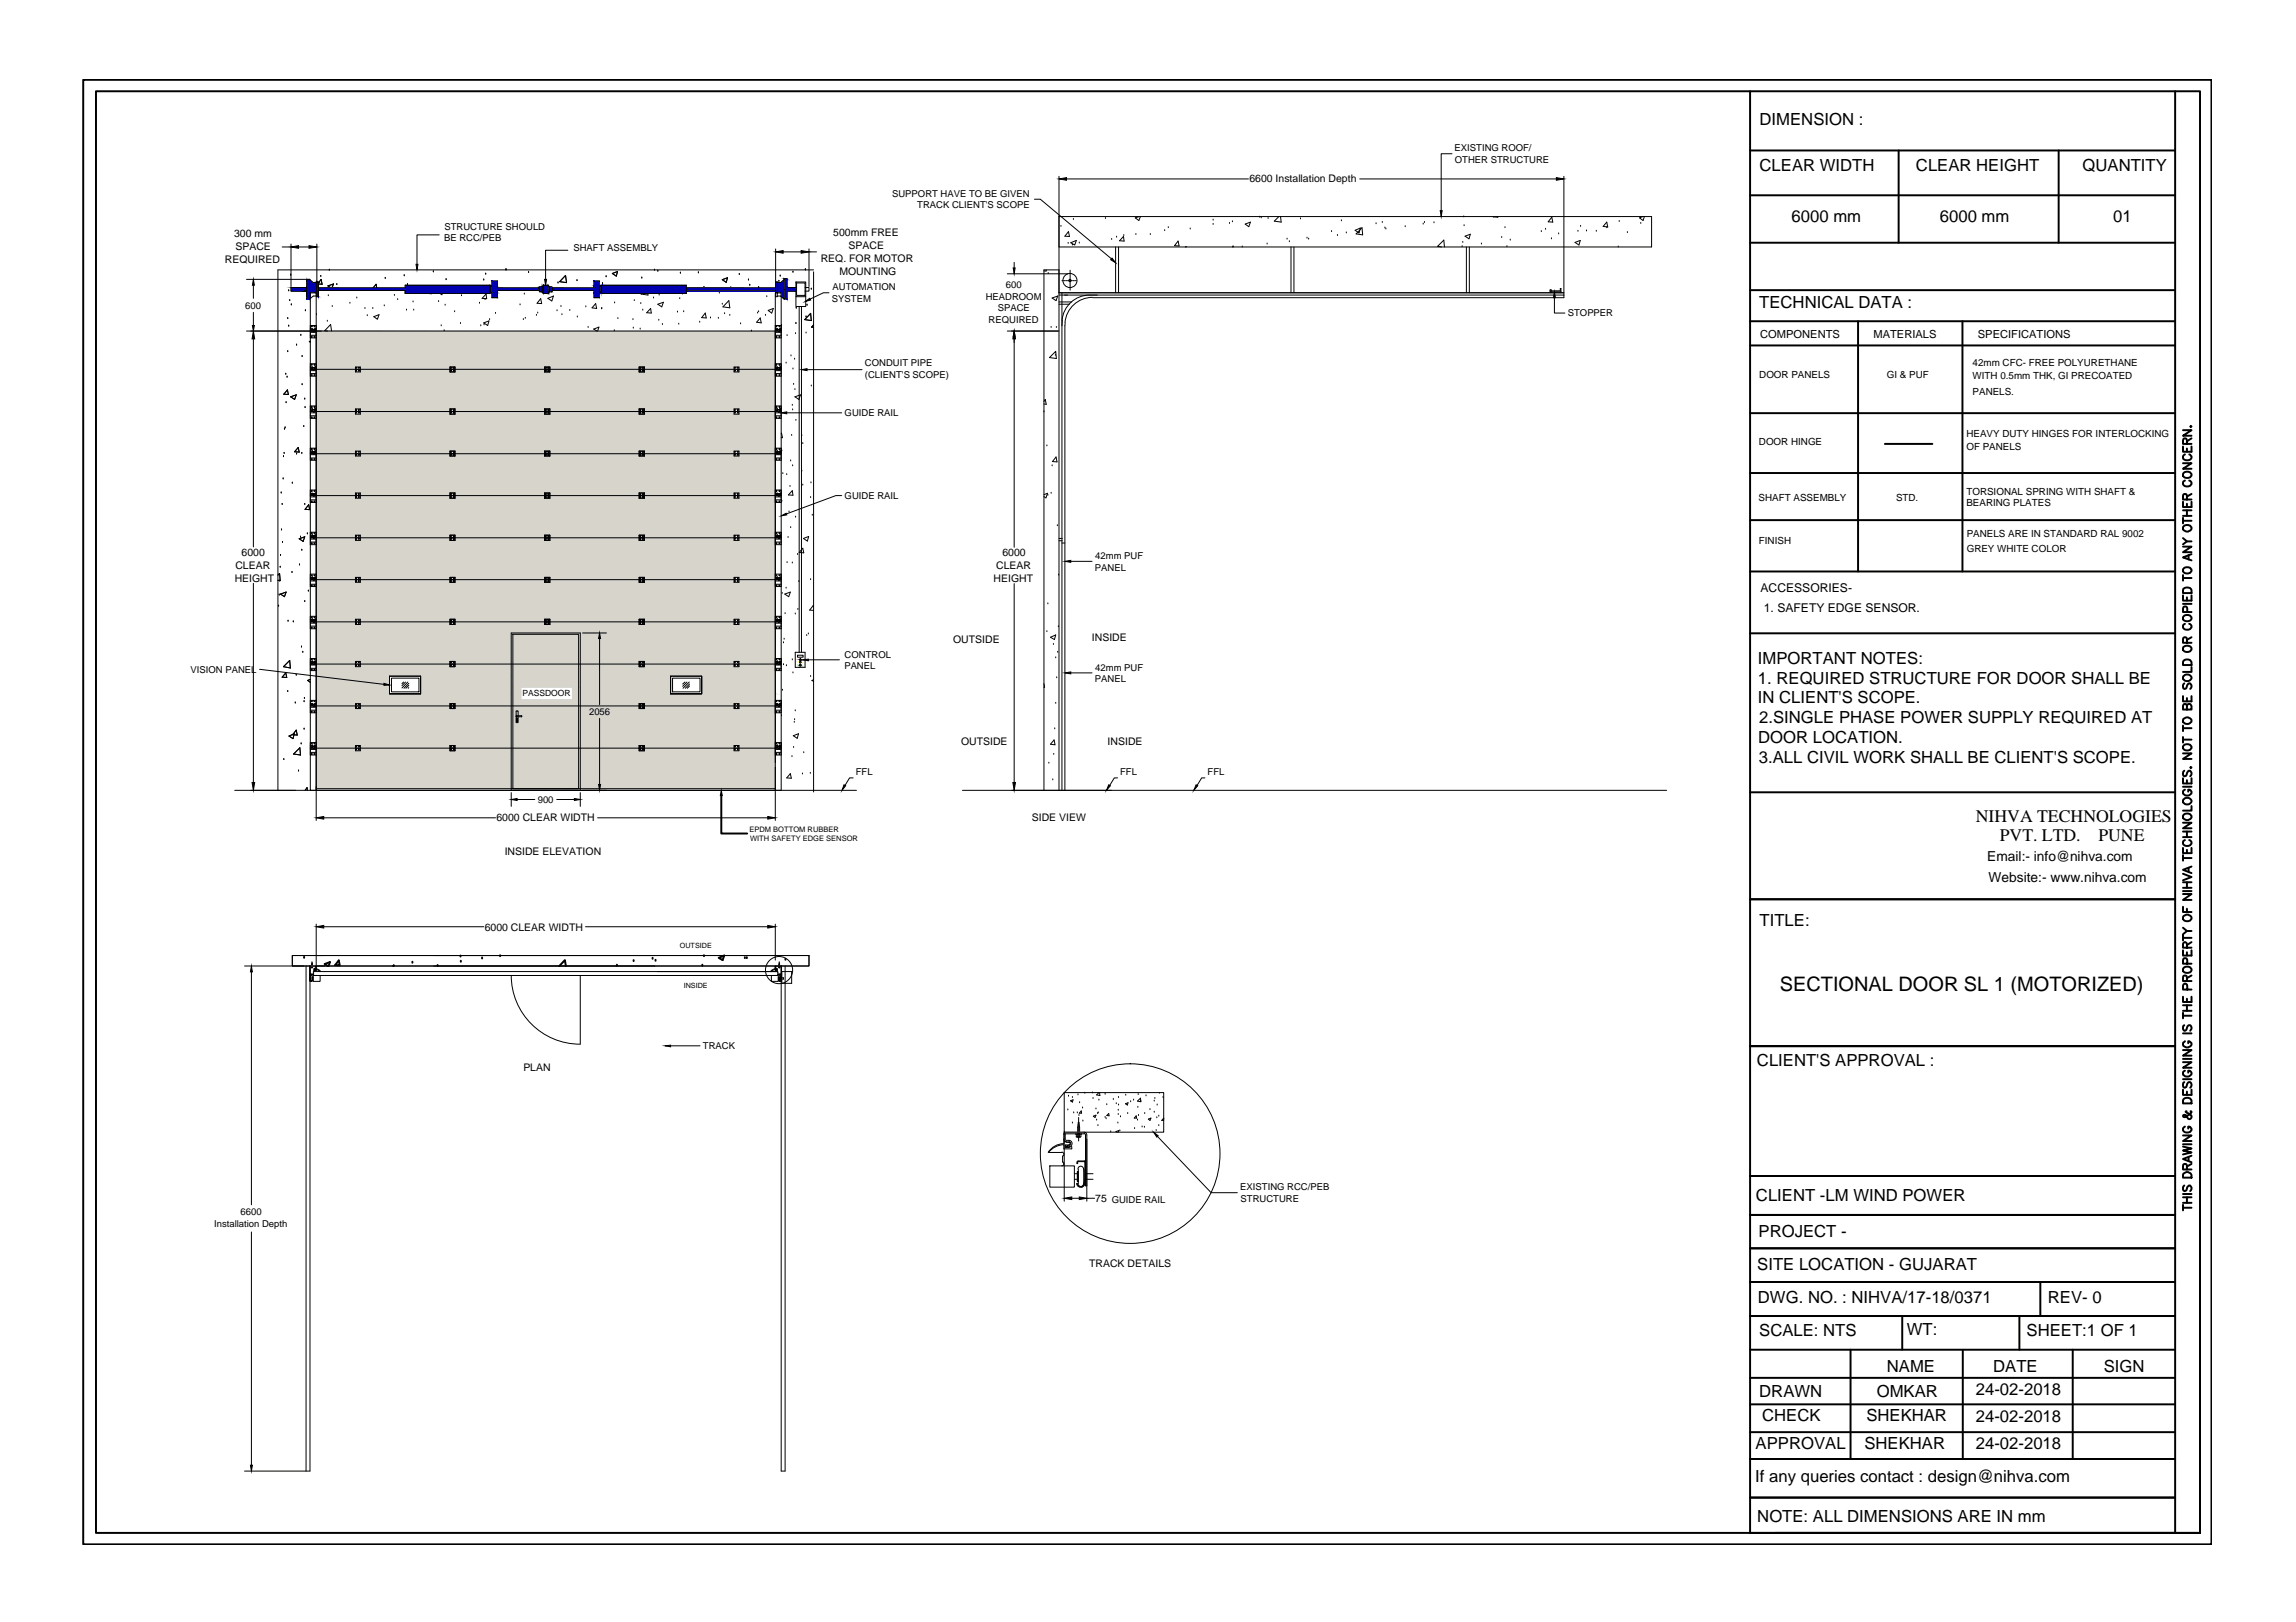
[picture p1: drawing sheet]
<svg xmlns="http://www.w3.org/2000/svg" width="297mm" height="210mm" viewBox="0 0 297 210" stroke-linecap="round" stroke-linejoin="round" font-family="sans-serif">
<defs><g id="words">
<text font-size="2.6" x="230.3" y="128.2">SECTIONAL DOOR SL 1 (MOTORIZED)</text>
<g font-size="2.3">
<text x="255.6" y="106.4">NIHVA TECHNOLOGIES</text>
<text x="258.7" y="108.8">PVT. LTD.</text>
<text x="271.5" y="108.8">PUNE</text>
</g>
<g font-size="2.2">
<text x="227.6" y="16.2">DIMENSION :</text>
<text x="227.6" y="22.1">CLEAR WIDTH</text>
<text x="247.9" y="22.1">CLEAR HEIGHT</text>
<text x="269.4" y="22.1">QUANTITY</text>
<text x="231.8" y="28.7">6000 mm</text>
<text x="251" y="28.7">6000 mm</text>
<text x="273.4" y="28.7">01</text>
<text x="227.6" y="39.9">TECHNICAL DATA :</text>
<text x="227.4" y="85.9">IMPORTANT NOTES:</text>
<text x="227.4" y="88.5">1. REQUIRED STRUCTURE FOR DOOR SHALL BE</text>
<text x="227.4" y="91">IN CLIENT'S SCOPE.</text>
<text x="227.6" y="93.6">2.SINGLE PHASE POWER SUPPLY REQUIRED AT</text>
<text x="227.5" y="96.1">DOOR LOCATION.</text>
<text x="227.6" y="98.7">3.ALL CIVIL WORK SHALL BE CLIENT'S SCOPE.</text>
<text x="227.6" y="119.9">TITLE:</text>
<text x="227.3" y="138">CLIENT'S APPROVAL :</text>
<text x="227.2" y="155.4">CLIENT -LM WIND POWER</text>
<text x="227.5" y="160">PROJECT -</text>
<text x="227.3" y="164.3">SITE LOCATION - GUJARAT</text>
<text x="227.4" y="168.6">DWG. NO. : NIHVA/17-18/0371</text>
<text x="227.6" y="172.9">SCALE: NTS</text>
<text x="246.7" y="172.8">WT:</text>
<text x="262.2" y="172.9">SHEET:1 OF 1</text>
<text x="264.9" y="168.6">REV- 0</text>
<text x="244.1" y="177.5">NAME</text>
<text x="257.9" y="177.5">DATE</text>
<text x="272.2" y="177.5">SIGN</text>
<text x="227.6" y="180.7">DRAWN</text>
<text x="228" y="183.9">CHECK</text>
<text x="241.5" y="183.9">SHEKHAR</text>
<text x="242.8" y="180.8">OMKAR</text>
<text x="255.6" y="180.5">24-02-2018</text>
<text x="255.6" y="184">24-02-2018</text>
<text x="227.1" y="191.8">If any queries contact : design@nihva.com</text>
<text x="227.1" y="187.5">APPROVAL</text>
<text x="241.2" y="187.5">SHEKHAR</text>
<text x="255.6" y="187.5">24-02-2018</text>
<text x="227.3" y="196.9">NOTE: ALL DIMENSIONS ARE IN mm</text>
</g>
<g font-size="1.8">
<text x="257.1" y="111.5">Email:- info@nihva.com</text>
<text x="257.3" y="114.1">Website:- www.nihva.com</text>
</g>
<g font-size="1.6">
<text x="227.8" y="76.6">ACCESSORIES-</text>
<text x="228.2" y="79.2">1. SAFETY EDGE SENSOR.</text>
</g>
<g font-size="1.4">
<text x="161.6" y="23.5">6600 Installation Depth</text>
<text x="29.1" y="34.1">REQUIRED</text>
<text x="30.3" y="30.7">300 mm</text>
<text x="30.5" y="32.4">SPACE</text>
<text x="106.2" y="33.9">REQ. FOR MOTOR</text>
<text x="107.8" y="30.6">500mm FREE</text>
<text x="108.6" y="35.6">MOUNTING</text>
<text x="109.8" y="32.2">SPACE</text>
<text x="227.7" y="43.7">COMPONENTS</text>
<text x="242.4" y="43.7">MATERIALS</text>
<text x="255.9" y="43.7">SPECIFICATIONS</text>
<text x="31.3" y="71.9">6000</text>
<text x="30.4" y="75.3">HEIGHT</text>
<text x="30.5" y="73.6">CLEAR</text>
<text x="128.5" y="75.4">HEIGHT</text>
<text x="128.9" y="73.7">CLEAR</text>
<text x="129.7" y="72">6000</text>
<text x="123.3" y="83.2">OUTSIDE</text>
<text x="141.3" y="83">INSIDE</text>
<text x="124.3" y="96.4">OUTSIDE</text>
<text x="143.3" y="96.4">INSIDE</text>
<text x="64.2" y="106.3">6000 CLEAR WIDTH</text>
<text x="133.5" y="106.2">SIDE VIEW</text>
<text x="65.3" y="110.6">INSIDE ELEVATION</text>
<text x="62.7" y="120.4">6000 CLEAR WIDTH</text>
<text x="67.7" y="138.6">PLAN</text>
<text x="141.7" y="155.6">75 GUIDE RAIL</text>
<text x="140.9" y="163.9">TRACK DETAILS</text>
</g>
<g font-size="1.3">
<text x="255.2" y="47.4">42mm CFC- FREE POLYURETHANE</text>
<text x="227.6" y="48.9">DOOR PANELS</text>
<text x="244.1" y="48.9">GI &amp; PUF</text>
<text x="255.2" y="49.1">WITH 0.5mm THK, GI PRECOATED</text>
<text x="255.2" y="51.1">PANELS.</text>
<text x="227.6" y="57.5">DOOR HINGE</text>
<text x="254.4" y="56.6">HEAVY DUTY HINGES FOR INTERLOCKING</text>
<text x="254.4" y="58.3">OF PANELS</text>
<text x="227.5" y="64.8">SHAFT ASSEMBLY</text>
<text x="245.3" y="64.8">STD.</text>
<text x="254.4" y="64">TORSIONAL SPRING WITH SHAFT &amp;</text>
<text x="254.4" y="65.5">BEARING PLATES</text>
<text x="227.6" y="70.4">FINISH</text>
<text x="254.4" y="69.5">PANELS ARE IN STANDARD RAL 9002</text>
<text x="254.4" y="71.4">GREY WHITE COLOR</text>
</g>
<g font-size="1.2">
<text x="188.2" y="19.6">EXISTING ROOF/</text>
<text x="188.2" y="21.1">OTHER STRUCTURE</text>
<text x="57.5" y="29.7">STRUCTURE SHOULD</text>
<text x="115.4" y="25.5">SUPPORT HAVE TO BE GIVEN</text>
<text x="118.7" y="27">TRACK CLIENT'S SCOPE</text>
<text x="57.5" y="31.2">BE RCC/PEB</text>
<text x="74.2" y="32.4">SHAFT ASSEMBLY</text>
<text x="31.7" y="40">600</text>
<text x="107.6" y="39.1">SYSTEM</text>
<text x="107.7" y="37.6">AUTOMATION</text>
<text x="127.5" y="38.8">HEADROOM</text>
<text x="127.9" y="41.8">REQUIRED</text>
<text x="129.1" y="40.3">SPACE</text>
<text x="130.1" y="37.3">600</text>
<text x="202.8" y="40.9">STOPPER</text>
<text x="111.9" y="47.4">CONDUIT PIPE</text>
<text x="109.3" y="53.8">GUIDE RAIL</text>
<text x="111.9" y="48.9">(CLIENT'S SCOPE)</text>
<text x="109.3" y="64.6">GUIDE RAIL</text>
<text x="141.7" y="73.8">PANEL</text>
<text x="141.7" y="72.3">42mm PUF</text>
<text x="24.7" y="87.1">VISION PANEL</text>
<text x="109.2" y="86.6">PANEL</text>
<text x="109.3" y="85.1">CONTROL</text>
<text x="141.7" y="88.3">PANEL</text>
<text x="141.7" y="86.8">42mm PUF</text>
<text x="76.2" y="92.5">2056</text>
<text x="110.7" y="100.3">FFL</text>
<text x="144.9" y="100.3">FFL</text>
<text x="156.2" y="100.3">FFL</text>
<text x="69.6" y="103.9">900</text>
<text x="90.9" y="135.8">TRACK</text>
<text x="160.5" y="154.1">EXISTING RCC/PEB</text>
<text x="160.5" y="155.5">STRUCTURE</text>
<text x="27.7" y="158.8">Installation Depth</text>
<text x="31.1" y="157.3">6600</text>
</g>
<text font-size="1.1" x="67.6" y="90.1">PASSDOOR</text>
<g font-size="1">
<text x="97" y="107.7">EPDM BOTTOM RUBBER</text>
<text x="97" y="108.8">WITH SAFETY EDGE SENSOR</text>
</g>
<g font-size=".9">
<text x="88" y="122.7">OUTSIDE</text>
<text x="88.5" y="127.8">INSIDE</text>
</g>
</g></defs>
<!-- layer: 0 -->
<g fill="#d7d5cb" stroke="#d7d5cb" stroke-width=".13">
<path d="M66.4 82.1h8.4z"/>
<path d="M95.6 47.8v.3h4.7zM95.6 47.8h4.7v.3z"/>
<path d="M83.4 47.8v.3h11.6zM83.4 47.8h11.6v.3z"/>
<path d="M71.1 47.8v.3h11.6zM71.1 47.8h11.6v.3z"/>
<path d="M58.9 47.8v.3h11.6zM58.9 47.8h11.6v.3z"/>
<path d="M46.6 47.8v.3h11.6zM46.6 47.8h11.6v.3z"/>
<path d="M40.9 47.8v.3h5.1zM40.9 47.8h5.1v.3z"/>
<path d="M40.9 48.1v4.4h59.4zM40.9 48.1h59.4v4.4z"/>
<path d="M40.9 52.5v.4h59.4zM40.9 52.5h59.4v.4z"/>
<path d="M95.6 52.9v.4h4.7zM95.6 52.9h4.7v.4z"/>
<path d="M83.4 52.9v.4h11.6zM83.4 52.9h11.6v.4z"/>
<path d="M71.1 52.9v.4h11.6zM71.1 52.9h11.6v.4z"/>
<path d="M58.9 52.9v.4h11.6zM58.9 52.9h11.6v.4z"/>
<path d="M46.6 52.9v.4h11.6zM46.6 52.9h11.6v.4z"/>
<path d="M40.9 52.9v.4h5.1zM40.9 52.9h5.1v.4z"/>
<path d="M66.4 96.8v5.2h8.5zM66.4 96.8h8.5v5.2z"/>
<path d="M66.4 102l8.5 .1zM66.4 102l8.5 .1z"/>
<path d="M66.4 102.1h8.4zM66.4 102.1h8.5z"/>
<path d="M66.4 91.4v.6h8.5zM66.4 91.4h8.5v.6z"/>
<path d="M67 92v.6h7.9zM67 92h7.9v.6z"/>
<path d="M67.5 92.7h7.4zM67.5 92.7h7.4zM67 92.6l.5 .1h7.4zM67 92.6h7.9v.1z"/>
<path d="M67.5 92.8h7.4zM67.5 92.8h7.4zM67.5 92.8h7.4zM67.5 92.8h7.4zM67.5 92.7l7.4 .1zM67.5 92.7l7.4 .1z"/>
<path d="M67 92.8v.7h7.9zM67 92.8h7.9v.7z"/>
<path d="M66.4 92v1.5h.4zM66.4 92h.4v1.5z"/>
<path d="M66.4 93.5v3.3h8.5zM66.4 93.5h8.5v3.3z"/>
<path d="M66.4 85.9v3h8.5zM66.4 85.9h8.5v3z"/>
<path d="M66.4 88.9v1.7h1zM66.4 88.9h1v1.7z"/>
<path d="M74.1 88.9v1.7h.8zM74.1 88.9h.8v1.7z"/>
<path d="M66.4 90.6v.8h8.5zM66.4 90.6h8.5v.8z"/>
<path d="M66.4 82.1h8.5zM66.4 82.1h8.5zM66.4 82.1h8.5zM66.4 82.1h8.5zM66.4 82.1h8.5zM66.4 82.1h8.5z"/>
<path d="M66.4 82.1v3.8h8.5zM66.4 82.1h8.5v3.8z"/>
<path d="M58.9 85.9v.4h7.2zM58.9 85.9h7.2v.4z"/>
<path d="M46.6 85.9v.4h11.6zM46.6 85.9h11.6v.4z"/>
<path d="M40.9 85.9v.4h5.1zM40.9 85.9h5.1v.4z"/>
<path d="M40.9 86.3v1.2h25.2zM40.9 86.3h25.2v1.2z"/>
<path d="M54.4 87.5v2.3h11.7zM54.4 87.5h11.7v2.3z"/>
<path d="M40.9 87.5v2.3h9.5zM40.9 87.5h9.5v2.3z"/>
<path d="M40.9 89.8v1.3h25.2zM40.9 89.8h25.2v1.3z"/>
<path d="M58.9 91.1v.3h7.2zM58.9 91.1h7.2v.3z"/>
<path d="M46.6 91.1v.3h11.6zM46.6 91.1h11.6v.3z"/>
<path d="M40.9 91.1v.3h5.1zM40.9 91.1h5.1v.3z"/>
<path d="M58.9 91.4v.3h7.2zM58.9 91.4h7.2v.3z"/>
<path d="M46.6 91.4v.3h11.6zM46.6 91.4h11.6v.3z"/>
<path d="M40.9 91.4v.3h5.1zM40.9 91.4h5.1v.3z"/>
<path d="M40.9 91.7v4.8h25.2zM40.9 91.7h25.2v4.8z"/>
<path d="M58.9 96.5v.3h7.2zM58.9 96.5h7.2v.3z"/>
<path d="M46.6 96.5v.3h11.6zM46.6 96.5h11.6v.3z"/>
<path d="M40.9 96.5v.3h5.1zM40.9 96.5h5.1v.3z"/>
<path d="M40.9 96.8v.2h5.1zM40.9 96.8h5.1v.2z"/>
<path d="M58.9 96.8v.4h7.2zM58.9 96.8h7.2v.4z"/>
<path d="M46.6 96.8v.4h11.6zM46.6 96.8h11.6v.4z"/>
<path d="M40.9 97v.2h5.1zM40.9 97h5.1v.2z"/>
<path d="M40.9 97.2v.5h25.2zM40.9 97.2h25.2v.5z"/>
<path d="M40.9 97.7v4.4h25.2zM40.9 97.7h25.2v4.4z"/>
<path d="M95.6 96.8v.4h4.7zM95.6 96.8h4.7v.4z"/>
<path d="M83.4 96.8v.4h11.6zM83.4 96.8h11.6v.4z"/>
<path d="M75.1 96.8v.4h7.6zM75.1 96.8h7.6v.4z"/>
<path d="M75.1 97.2v2.1h25.2zM75.1 97.2h25.2v2.1z"/>
<path d="M75.1 99.3v2.8h25.2zM75.1 99.3h25.2v2.8z"/>
<path d="M95.6 91.4v.3h4.7zM95.6 91.4h4.7v.3z"/>
<path d="M83.4 91.4v.3h11.6zM83.4 91.4h11.6v.3z"/>
<path d="M75.1 91.4v.3h7.6zM75.1 91.4h7.6v.3z"/>
<path d="M75.1 91.7v4.4h25.2zM75.1 91.7h25.2v4.4z"/>
<path d="M75.1 96.1v.4h25.2zM75.1 96.1h25.2v.4z"/>
<path d="M95.6 96.5v.3h4.7zM95.6 96.5h4.7v.3z"/>
<path d="M83.4 96.5v.3h11.6zM83.4 96.5h11.6v.3z"/>
<path d="M75.1 96.5v.3h7.6zM75.1 96.5h7.6v.3z"/>
<path d="M95.6 85.9v.4h4.7zM95.6 85.9h4.7v.4z"/>
<path d="M83.4 85.9v.4h11.6zM83.4 85.9h11.6v.4z"/>
<path d="M75.1 85.9v.4h7.6zM75.1 85.9h7.6v.4z"/>
<path d="M75.1 86.3v1.2h25.2zM75.1 86.3h25.2v1.2z"/>
<path d="M90.8 87.5v2.3h9.5zM90.8 87.5h9.5v2.3z"/>
<path d="M75.1 87.5v2.3h11.7zM75.1 87.5h11.7v2.3z"/>
<path d="M75.1 89.8v1.3h25.2zM75.1 89.8h25.2v1.3z"/>
<path d="M95.6 91.1v.3h4.7zM95.6 91.1h4.7v.3z"/>
<path d="M83.4 91.1v.3h11.6zM83.4 91.1h11.6v.3z"/>
<path d="M75.1 91.1v.3h7.6zM75.1 91.1h7.6v.3z"/>
<path d="M95.6 80.5v.3h4.7zM95.6 80.5h4.7v.3z"/>
<path d="M83.4 80.5v.3h11.6zM83.4 80.5h11.6v.3z"/>
<path d="M71.1 80.5v.3h11.6zM71.1 80.5h11.6v.3z"/>
<path d="M58.9 80.5v.3h11.6zM58.9 80.5h11.6v.3z"/>
<path d="M46.6 80.5v.3h11.6zM46.6 80.5h11.6v.3z"/>
<path d="M40.9 80.5v.3h5.1zM40.9 80.5h5.1v.3z"/>
<path d="M40.9 80.8v1.1h59.4zM40.9 80.8h59.4v1.1z"/>
<path d="M75.1 81.9v3.3h25.2zM75.1 81.9h25.2v3.3z"/>
<path d="M75.1 85.2v.4h25.2zM75.1 85.2h25.2v.4z"/>
<path d="M40.9 81.9v3.7h25.2zM40.9 81.9h25.2v3.7z"/>
<path d="M95.6 85.6v.3h4.7zM95.6 85.6h4.7v.3z"/>
<path d="M83.4 85.6v.3h11.6zM83.4 85.6h11.6v.3z"/>
<path d="M75.1 85.6v.3h7.6zM75.1 85.6h7.6v.3z"/>
<path d="M58.9 85.6v.3h7.2zM58.9 85.6h7.2v.3z"/>
<path d="M46.6 85.6v.3h11.6zM46.6 85.6h11.6v.3z"/>
<path d="M40.9 85.6v.3h5.1zM40.9 85.6h5.1v.3z"/>
<path d="M95.6 75v.4h4.7zM95.6 75h4.7v.4z"/>
<path d="M83.4 75v.4h11.6zM83.4 75h11.6v.4z"/>
<path d="M71.1 75v.4h11.6zM71.1 75h11.6v.4z"/>
<path d="M58.9 75v.4h11.6zM58.9 75h11.6v.4z"/>
<path d="M46.6 75v.4h11.6zM46.6 75h11.6v.4z"/>
<path d="M40.9 75v.4h5.1zM40.9 75h5.1v.4z"/>
<path d="M40.9 75.4v4.4h59.4zM40.9 75.4h59.4v4.4z"/>
<path d="M40.9 79.8v.3h59.4zM40.9 79.8h59.4v.3z"/>
<path d="M95.6 80.1v.4h4.7zM95.6 80.1h4.7v.4z"/>
<path d="M83.4 80.1v.4h11.6zM83.4 80.1h11.6v.4z"/>
<path d="M71.1 80.1v.4h11.6zM71.1 80.1h11.6v.4z"/>
<path d="M58.9 80.1v.4h11.6zM58.9 80.1h11.6v.4z"/>
<path d="M46.6 80.1v.4h11.6zM46.6 80.1h11.6v.4z"/>
<path d="M40.9 80.1v.4h5.1zM40.9 80.1h5.1v.4z"/>
<path d="M95.6 69.6v.3h4.7zM95.6 69.6h4.7v.3z"/>
<path d="M83.4 69.6v.3h11.6zM83.4 69.6h11.6v.3z"/>
<path d="M71.1 69.6v.3h11.6zM71.1 69.6h11.6v.3z"/>
<path d="M58.9 69.6v.3h11.6zM58.9 69.6h11.6v.3z"/>
<path d="M46.6 69.6v.3h11.6zM46.6 69.6h11.6v.3z"/>
<path d="M40.9 69.6v.3h5.1zM40.9 69.6h5.1v.3z"/>
<path d="M40.9 69.9v4.4h59.4zM40.9 69.9h59.4v4.4z"/>
<path d="M40.9 74.3v.4h59.4zM40.9 74.3h59.4v.4z"/>
<path d="M95.6 74.7v.3h4.7zM95.6 74.7h4.7v.3z"/>
<path d="M83.4 74.7v.3h11.6zM83.4 74.7h11.6v.3z"/>
<path d="M71.1 74.7v.3h11.6zM71.1 74.7h11.6v.3z"/>
<path d="M58.9 74.7v.3h11.6zM58.9 74.7h11.6v.3z"/>
<path d="M46.6 74.7v.3h11.6zM46.6 74.7h11.6v.3z"/>
<path d="M40.9 74.7v.3h5.1zM40.9 74.7h5.1v.3z"/>
<path d="M95.6 64.1v.4h4.7zM95.6 64.1h4.7v.4z"/>
<path d="M83.4 64.1v.4h11.6zM83.4 64.1h11.6v.4z"/>
<path d="M71.1 64.1v.4h11.6zM71.1 64.1h11.6v.4z"/>
<path d="M58.9 64.1v.4h11.6zM58.9 64.1h11.6v.4z"/>
<path d="M46.6 64.1v.4h11.6zM46.6 64.1h11.6v.4z"/>
<path d="M40.9 64.1v.4h5.1zM40.9 64.1h5.1v.4z"/>
<path d="M40.9 64.5v4.4h59.4zM40.9 64.5h59.4v4.4z"/>
<path d="M40.9 68.9v.4h59.4zM40.9 68.9h59.4v.4z"/>
<path d="M95.6 69.3v.3h4.7zM95.6 69.3h4.7v.3z"/>
<path d="M83.4 69.3v.3h11.6zM83.4 69.3h11.6v.3z"/>
<path d="M71.1 69.3v.3h11.6zM71.1 69.3h11.6v.3z"/>
<path d="M58.9 69.3v.3h11.6zM58.9 69.3h11.6v.3z"/>
<path d="M46.6 69.3v.3h11.6zM46.6 69.3h11.6v.3z"/>
<path d="M40.9 69.3v.3h5.1zM40.9 69.3h5.1v.3z"/>
<path d="M95.6 58.7v.3h4.7zM95.6 58.7h4.7v.3z"/>
<path d="M83.4 58.7v.3h11.6zM83.4 58.7h11.6v.3z"/>
<path d="M71.1 58.7v.3h11.6zM71.1 58.7h11.6v.3z"/>
<path d="M58.9 58.7v.3h11.6zM58.9 58.7h11.6v.3z"/>
<path d="M46.6 58.7v.3h11.6zM46.6 58.7h11.6v.3z"/>
<path d="M40.9 58.7v.3h5.1zM40.9 58.7h5.1v.3z"/>
<path d="M40.9 59v4.4h59.4zM40.9 59h59.4v4.4z"/>
<path d="M40.9 63.4v.4h59.4zM40.9 63.4h59.4v.4z"/>
<path d="M95.6 63.8v.3h4.7zM95.6 63.8h4.7v.3z"/>
<path d="M83.4 63.8v.3h11.6zM83.4 63.8h11.6v.3z"/>
<path d="M71.1 63.8v.3h11.6zM71.1 63.8h11.6v.3z"/>
<path d="M58.9 63.8v.3h11.6zM58.9 63.8h11.6v.3z"/>
<path d="M46.6 63.8v.3h11.6zM46.6 63.8h11.6v.3z"/>
<path d="M40.9 63.8v.3h5.1zM40.9 63.8h5.1v.3z"/>
<path d="M95.6 53.3v.3h4.7zM95.6 53.3h4.7v.3z"/>
<path d="M83.4 53.3v.3h11.6zM83.4 53.3h11.6v.3z"/>
<path d="M71.1 53.3v.3h11.6zM71.1 53.3h11.6v.3z"/>
<path d="M58.9 53.3v.3h11.6zM58.9 53.3h11.6v.3z"/>
<path d="M46.6 53.3v.3h11.6zM46.6 53.3h11.6v.3z"/>
<path d="M40.9 53.3v.3h5.1zM40.9 53.3h5.1v.3z"/>
<path d="M40.9 53.6v4.4h59.4zM40.9 53.6h59.4v4.4z"/>
<path d="M40.9 58v.4h59.4zM40.9 58h59.4v.4z"/>
<path d="M95.6 58.4v.3h4.7zM95.6 58.4h4.7v.3z"/>
<path d="M83.4 58.4v.3h11.6zM83.4 58.4h11.6v.3z"/>
<path d="M71.1 58.4v.3h11.6zM71.1 58.4h11.6v.3z"/>
<path d="M58.9 58.4v.3h11.6zM58.9 58.4h11.6v.3z"/>
<path d="M46.6 58.4v.3h11.6zM46.6 58.4h11.6v.3z"/>
<path d="M40.9 58.4v.3h5.1zM40.9 58.4h5.1v.3z"/>
<path d="M40.9 42.8v.2h59.4zM40.9 42.8h59.4v.2z"/>
<path d="M40.9 43v.7h59.4zM40.9 43h59.4v.7z"/>
<path d="M40.9 43.7v3.4h59.4zM40.9 43.7h59.4v3.4z"/>
<path d="M40.9 47.1v.4h59.4zM40.9 47.1h59.4v.4z"/>
<path d="M95.6 47.5v.3h4.7zM95.6 47.5h4.7v.3z"/>
<path d="M83.4 47.5v.3h11.6zM83.4 47.5h11.6v.3z"/>
<path d="M71.1 47.5v.3h11.6zM71.1 47.5h11.6v.3z"/>
<path d="M58.9 47.5v.3h11.6zM58.9 47.5h11.6v.3z"/>
<path d="M46.6 47.5v.3h11.6zM46.6 47.5h11.6v.3z"/>
<path d="M40.9 47.5v.3h5.1zM40.9 47.5h5.1v.3z"/>
</g>
<g fill="none" stroke="#000" stroke-width=".13">
<path d="M187.8 19.9h-1.3v7.4M31.9 36.2h7.7M32.8 36.9v1.7M36.5 32h1.1M37.4 37.6h.1M37.5 38.9h.1M37.6 35.6h.1M37.6 37.2h2.1v.5h-2.1zM37.6 31.6v5.5M37.7 39.5h.1M38.6 32h1.4M39.1 37.7h.6v1h.4"/>
<path d="M39.3 37.7h.4v.6M39.7 37.2v.5M40.1 36.2v2.5M40.1 37.9h.8v64.4h-.8zM41 36.5h.1M41 36.6h-.5l-.4-.4h-.4v1h-.6M41 31.6v6.8h.2v-1.9h-.2M41 38.3h-.5l-.4 .4M41.2 36.6l.3-.4 .2 .6-.5-.1M41.2 37.3h11.2M41.2 37.6h11.2M41.5 35.8h.1"/>
<path d="M42.5 38.3h.1M42.6 35h.1M42.8 37.3l-.4-.3 .8-.3-.3 .6M43 39.7h.1M43.6 36.8h.1M45.3 39.2h.1M46.2 38.6h.1M47.2 39.9h.1M48.2 39.9h.1M48.3 37.3l.4-.5v.5M49.7 39.6h.1M49.8 36h.1"/>
<path d="M51 38.2h.1M51.4 38.8h.1M52.3 35.7h.1M52.7 36.8h.1M53.4 39.1h.1M55.3 38h.6M56.1 35.2h.1M56.7 39h.1M56.8 30.4h-2.9v3.8M56.9 38l.3 .1v-.1M57.6 39.5h.1M57.7 36.2h.1"/>
<path d="M59.7 38.3h.1M62 39.2h.1M62.6 36.2h.1M62.8 38.8h.1M62.8 35.5h.1M62.9 38.1l.1 .6-.6-.1zM63.3 36.9h-10.9v1.1h10.9M63.3 36.9l.2 .1M63.3 36.9v1.1M63.5 37h.1M63.5 37.9h.1M63.5 37.9l-.2 .1"/>
<path d="M63.5 37v.9M65.5 34.9h.1M67.3 39.5h.1M67.8 38.1h.1M68.4 35.3h.1M69.7 37.3h-5.3v-.9h-.8v2.1h.8v-.9h5.3M69.7 37.6l.1 .2h.3M69.7 37.3v.3M69.9 38.7l.2 .6-.6-.1zM70.1 37.1v.7M70.1 37.8l.2 .2M70.3 38h.6"/>
<path d="M70.3 36.9l-.2 .2h-.3l-.1 .2M70.3 36.9h.6M70.3 36.9v1.1M70.9 38.6l.7-.3-.2 .6zM70.9 36.9l.2 .2M70.9 36.9v1.1M71.1 37.1h.3l.1 .2h5.3v-.9h.7v2.1h-.7v-.9h-5.3l-.1 .2h-.3M71.1 37.8l-.2 .2M71.1 37.1v.7M71.5 37.3v.3M72.2 36.6h.1M72.6 39.7h.1"/>
<path d="M73.2 35.6l.1 1-.9-.2zM73.5 32.4h-2.9v3.8M74.6 36.3h.1M75.8 39.7h.1M77.1 39.3l.1 .6-.6-.1zM77.5 37h.2M77.5 37.9h.2M77.7 37h.1M77.7 37.9h.1M77.7 37.9l.2 .1M77.7 37v.9M77.8 40h.1"/>
<path d="M77.9 39.9h.1M77.9 36.9h10.9v1.1h-10.9M77.9 36.9l-.2 .1M77.9 36.9v1.1M77.9 36.7h.1M78.4 35.8h.1M79.2 35.4l.7-.3-.2 .6zM79.5 39.2h.1M82.1 38.9h.1M82.9 39.3h.1M83 36h.1M83.1 38l-.2 .1 .9 .1v-.2"/>
<path d="M84.2 39.9l.1 .6h-.6zM84.6 38.6h.1M84.7 35h.1M85.1 35.1h.1M85.1 39.4l.7-.3-.2 .6zM85.3 38.2h.1M87.9 38.7h.1M88 35.3h.1M88.3 38.1h.1M88.8 37.3h11.5M88.8 37.6h11.5M90.4 35.3h.1"/>
<path d="M91.1 37.2h.1M93.1 37.9h.1M93.4 39.4h.1M93.4 36.2l.7-.3-.1 .6zM94.3 38.9l.1 .9-.9-.1zM94.5 37.3h.1M95.6 35.5h.1M96.8 36.2h.1M97 36.9h.1M98.1 37.2h.1M99.2 38.4h.1M100.3 32.2v6.2h.3v-1.9h-.3"/>
<path d="M100.6 38.3h.4l.4 .4M100.8 36.4h.1M100.9 35.7h.1M101.3 32.6h2.3M101.4 36.2v-.1h.4v1.1h1.2M101.4 36.2l-.4 .4h-.4M101.4 36.2v2.5M102.6 35.2h.1M103 36.5h1.2v1.9h-1.2zM103 38.4v1.3h1.2v-1.3M103 37.7h-1.2v1h-.4M103 39.9h.1"/>
<path d="M103.1 36.6h1.1v1.6h-1.1zM103.4 39.7v44.7M103.7 39.7v44.7M104.2 37.2h.5v.5h-.5M104.2 34.9h.1M104.4 39.5h.1M104.7 32.2v4.9M104.7 32.6h.9M105 37.4h.1M105.3 35.2v67.3M105.3 34.9h-69.3v67.4M107.2 37.9h-.7l-1.7 .8"/>
<path d="M130.3 35.4h7.8M131.2 34v.7M133.8 25.8h.8l9.2 7.7M135.1 34.9h1.9M135.4 34.9v.2h-.3M135.6 35.4h.1M136.1 38.6l.7-.3-.2 .6zM137 22.8v15.1h65.3v.6h-60.9M137 28h76.7v4h-76.7M137 28.1h.1M137.3 29.3h.1M137.7 38.2h.4"/>
<path d="M138 23.2h23.5M138.2 31.5h.1M138.2 30l.2 .6h-.6zM138.4 35v2.5M138.5 31.4l.7-.3-.2 .6zM138.7 31.7h.1M138.9 28.4h.1M139.6 31.5h.1M141 38.2a3.6 3.6 0 0 0-3.6 3.3M141 38.2h61.3M141.3 38.5a3.6 3.6 0 0 0-3.5 3.2M143 28.3h.1"/>
<path d="M143.8 31h.1M144.3 32v5.9M144.5 30.7h.1M144.7 32v5.9M145.3 30.6l.1 .6h-.6zM145.4 30.5h.1M147 30.4h.1M147.4 28l-.5 .2 .4 .3 .2-.5M148.8 30.4h.1M150.7 29.8h.1M151.1 29.5h.1M152.4 31.2l.1 .6h-.6z"/>
<path d="M153.3 32h.1M154 29.6h.1M156.9 29h.1M156.9 28.5h.1M159.1 28.9h.1M159.4 28.7h.1M159.4 32l.1-.2 .1 .2M160.7 32h.1M161.1 29l.7-.3-.2 .6zM163 28.1h.1M163.2 28.2h.1M163.9 31.6h.1"/>
<path d="M164.1 28.3h.1M165.5 28l-.6 .6 .8 .1v-.7M166.5 30.9h.1M166.8 31.3h.1M167 32v5.9M167.4 32v5.9M168.2 28.3h.1M169.1 30.8h.1M169.3 30.9h.1M172.3 30h.1M173 30.5h.1M173.5 28.6h.1"/>
<path d="M174.2 30.1h.1M175.3 29.8l.7-.3-.2 .6zM175.9 23.2h25.5M176.2 29.5l.1 .9-.9-.1zM178 29h.1M178.8 28.8h.1M179.2 29.5h.1M179.3 29.6h.1M181.8 29.3h.1M184.1 29h.1M184.3 28.8h.1M185.5 28.8h.1"/>
<path d="M186.5 32l-.5-.1 .8-.8 .1 .9M189.2 31.9h.1M189.2 31.4h.1M189.4 28.1h.1M189.4 29.2h.1M189.5 30.6l.7-.3-.2 .6zM189.7 32v5.9M190.1 32v5.9M191.7 31.6h.1M193.2 28l.6 .1v-.1M194.3 30.7h.1M194.7 29.5h.1"/>
<path d="M195 31.9h.1M195.4 31.1h.1M199.4 30h.1M200 29.7h.1M200.5 37.5h.2v.3h-.2zM200.7 37.8h1.2M200.7 37.6h1.2v-.3v.6M200.7 30.9h.1M200.8 28.1l.1 .6h-.6zM201.1 38.5v2h1.4M201.6 30.3h.1M202.3 22.8v15"/>
<path d="M203.8 31.4l.6-.3-.1 .6zM204.1 29.9h.1M204.5 29.3h.1M205.2 29.9h.1M206.5 29.9h.1M207.9 29.5h.1M207.9 28.7l.1 .7-.6-.1zM209.4 32h.1M209.5 28.7h.1M210.5 30.1h.1M212.3 28.9h.1M212.5 28l-.4 .2 .5 .3 .1-.5"/>
<path d="M31.9 42.8h68.4M32.8 40.4v1.7M32.8 43.9v26.9M36.7 59.1h.1M36.8 58.7h.1M36.8 55.5h.1M36.9 55.4h.1M37 48.4h.1M37 52.1h.1M37.1 48.8h.1M37.2 50.5l.1 .6-.6-.1zM37.2 45.5h.1"/>
<path d="M37.2 41.2h.1M37.4 42.2h.1M37.6 51.4l.7-.3-.2 .6zM38.4 44.7h.1M38.4 58.8h.1M38.6 57.9l.1 .6h-.6zM38.9 43.4h.1M39 58.7h.1M39.1 49.8h.1M39.1 46.1h.1M39.3 55.2h.1M39.4 51.6h.1"/>
<path d="M39.5 52.7h.1M39.5 40.2h.1M40.1 44.2h-.1l.1 .1M40.1 58v1.6h.8M40.1 52.5v1.6h.8M40.1 47.1v1.6h.8M40.1 42.1v1.6h.8M40.9 42.1v60.2M40.9 58.7h59.4M40.9 53.3h59.4M40.9 47.8h59.4M41 40.7h.1"/>
<path d="M42.3 41.6h.1M42.4 42.8h-.4l.8-.8 .1 .8M46 47.5h.6v.6h-.6zM46 52.9h.6v.7h-.6zM46 58.4h.6v.6h-.6zM47.5 40.9h.1M48.4 41l.6-.3-.2 .6zM52.6 40.1h.1M53.5 40.1h.1M57.1 42.2h.1M57.5 42.8h.1M58.2 47.5h.7v.6h-.7z"/>
<path d="M58.2 52.9h.7v.7h-.7zM58.2 58.4h.7v.6h-.7zM58.8 40.3h.1M59.6 41.9h.1M62.2 42.2h.1M62.6 41.8l.7-.3-.2 .6zM62.6 42h.1M63.3 41.4h.1M64.1 40.6h.1M67.7 41.4h.1M68 41.2h.1M69.4 40.8h.1"/>
<path d="M69.6 40.5h.1M70.5 47.5h.6v.6h-.6zM70.5 52.9h.6v.7h-.6zM70.5 58.4h.6v.6h-.6zM72.1 40.2h.1M72.7 40.7h.1M73.7 40.2h.1M74.7 41h.1M76.1 42.4h.1M77.2 42.8l-.4-.2 .7-.3-.2 .5M79.5 42.8h.1M79.9 41.2h.1"/>
<path d="M81.9 41.4h.1M81.9 42.5h.1M82.7 47.5h.7v.6h-.7zM82.7 52.9h.7v.7h-.7zM82.7 58.4h.7v.6h-.7zM82.8 42.6h.1M83.2 40.1h.1M85.2 41.4h.1M85.7 42h.1M87.6 40.4h.1M87.8 42h.1M88.4 40.3h.1"/>
<path d="M90.5 41.7h.1M91.2 40.5l.2 .6h-.6zM91.9 41.1h.1M92.9 41.2h.1M93.7 40.6h.1M94.4 40.8h.1M95 47.5h.6v.6h-.6zM95 52.9h.6v.7h-.6zM95 58.4h.6v.6h-.6zM95.8 41.9h.1M97.2 42.8h.1M98 40.5h.1"/>
<path d="M98.1 40.3h.1M98.4 41.1l.1 .7-.6-.1zM99 40.8h.1M99.4 40.2l.6-.3-.2 .6zM100.3 42.1v60.2M101.1 56.1v-.1l.1 .6h-.1M101.1 58.3v.2M101.1 42.1v1.6h-.8M101.1 47.1v1.6h-.8M101.1 52.5v1.6h-.8M101.1 58v1.6h-.8M101.1 42.1h.1"/>
<path d="M101.7 47h.1M101.8 53.4h7.1M101.8 43.4h.1M102.3 59.6h.1M102.3 46.1h.1M102.4 56.3h.1M102.5 52.5h.1M102.5 53h.1M102.6 47.8h.1M102.7 49.7h.1M102.8 46.5h.1M102.8 50.4h.1"/>
<path d="M102.8 51.4l.8-.3-.3 .6zM102.9 43.2h.1M103 41.9h.1M103 54.4h.1M103.7 56.4h.1M103.9 57.4h.1M104.3 41h.1M104.3 43.1h.1M104.4 47.8h7.1M104.9 40.6l.1 .9-.9-.1zM105 50h.1M105.3 42l-.3 .3 .3 .1"/>
<path d="M130.3 42.8h6.7M131.2 43.6v27.2M135.1 53.3h.1M135.1 51.9l.1-.2 .2 .6h-.3M135.4 57.7h.1M135.8 46.3l.8-.8 .1 .9zM136 42.4h.1M136.5 46h.1M136.6 59.1l.2 .7-.6-.1zM136.7 42.4h.1M137.4 41.4v.8M137.8 41.8v.4"/>
<path d="M32.8 75.5v25.8M36 74.4l.2-.2 .1 .9h-.3M36 78.4h.1M36.1 77h.1M36.2 75.2h.1M36.3 73.4h.1M36.3 71.9h.1M36.3 76.9l.7-.3-.2 .6zM36.4 63.8h.1M36.4 68.6h.1M36.5 65.3h.1M36.5 70.2h.1"/>
<path d="M36.6 62h.1M37.8 74.1h.1M37.8 62.5h.1M38.7 69.7l.7-.2-.2 .6zM38.7 73.1h.1M38.9 69.5h.1M39 71.2h.1M39.4 65.3h.1M39.4 77.9h.1M39.8 69.1h.1M39.9 76.5h.1M39.9 65.3l.2 .7-.6-.1z"/>
<path d="M40.1 79.8v1.6h.8M40.1 74.3v1.6h.8M40.1 68.9v1.6h.8M40.1 63.4v1.6h.8M40.9 75h59.4M40.9 69.6h59.4M40.9 64.1h59.4M46 63.8h.6v.7h-.6zM46 69.3h.6v.6h-.6zM46 74.7h.6v.7h-.6zM58.2 63.8h.7v.7h-.7zM58.2 69.3h.7v.6h-.7z"/>
<path d="M58.2 74.7h.7v.7h-.7zM70.5 63.8h.6v.7h-.6zM70.5 69.3h.6v.6h-.6zM70.5 74.7h.6v.7h-.6zM82.7 63.8h.7v.7h-.7zM82.7 69.3h.7v.6h-.7zM82.7 74.7h.7v.7h-.7zM95 63.8h.6v.7h-.6zM95 69.3h.6v.6h-.6zM95 74.7h.6v.7h-.6zM101.1 63.4v1.6h-.8M101.1 68.9v1.6h-.8"/>
<path d="M101.1 74.3v1.6h-.8M101.1 79.8v1.6h-.8M101.1 64.9h.1M101.2 76.8h.1M101.3 61.3h.1M101.5 76.9l.7-.3-.2 .6zM101.6 79.4h.1M101.7 76.1h.1M101.8 61.4h.1M101.8 72.8h.1M102 69.6h.1M102.1 66.3h.1"/>
<path d="M102.2 62.9h.1M102.3 68.3h.1M102.5 72.9h.1M102.5 63.5l.1 .6h-.6zM102.5 60.3h.1M102.9 79.5h.1M102.9 66.9h.1M103.2 71.8h.1M103.2 78.9h.1M103.3 75.3h.1M103.7 61h.1M103.9 62.8h.1"/>
<path d="M103.9 71l.1 .5h-.6zM103.9 69.7l.7-.3-.1 .6zM104.9 64.4h.1M104.9 75h.1M104.9 62.5h.1M105.1 66.7h.1M105.3 78.4h-.1l-.5 .6h.6M108.9 64.1h-.8l-6.4 2.4M131.2 75.5v25.8M135.1 64l.4-.2-.2 .6-.2-.1M135.6 78.1h.1M135.6 64.1h.1"/>
<path d="M136 63.8h.1M136.1 60.3h.1M136.8 68h.1M137 74.4h.1M138.5 72.6h2.8M33.6 86.6l16.1 2M36.7 86.3l.8-.8 .1 .9zM36.7 98.3h.1M37 87.1l.1 .6-.6-.1zM37.2 89.5h.1M37.3 80.4h.1M37.4 95.3l.7-.3-.2 .6z"/>
<path d="M37.9 80.5h.1M38 97.6l.8-.8 .1 .9zM38.2 91h.1M38.3 87.4h.1M38.3 94.5l.2 .6h-.6zM38.6 99.8h.1M39 96.3h.1M39 83.7h.1M39.2 84.4h.1M39.3 94.4h.1M39.3 90.8h.1M39.4 90.4h.1"/>
<path d="M40.1 87.9l-.3 .2 .3 .2M40.1 96.1v1.6h.8M40.1 90.6v1.6h.8M40.1 85.2v1.6h.8M40.9 96.8h59.4M40.9 91.4h59.4M40.9 85.9h59.4M40.9 80.5h59.4M46 96.5h.6v.7h-.6zM46 80.1h.6v.7h-.6zM46 85.6h.6v.7h-.6zM46 91.1h.6v.6h-.6z"/>
<path d="M50.4 87.5h4v2.3h-4zM50.4 87.5v2.3h4v-2.3M50.4 87.5h4M50.4 87.5v2.3h4M50.6 87.8h3.6v1.7h-3.6zM52.2 88.3l-.2 .2M52.5 88.3l-.5 .4M52.8 88.3l-.8 .7M52.9 88.4l-.6 .7M52.9 88.7l-.4 .4M52.9 89l-.1 .1M54.4 87.5v2.3"/>
<path d="M58.2 96.5h.7v.7h-.7zM58.2 80.1h.7v.7h-.7zM58.2 85.6h.7v.7h-.7zM58.2 91.1h.7v.6h-.7zM66.3 82.1h8.5M66.4 82.1l-.1 19.9M66.8 92v1.5M66.8 92h.1M66.8 92.9h.1v.5h-.1zM66.8 93.5h.2M66.8 92h.2M66.8 92.6v.2h.7v-.1"/>
<path d="M66.9 92.6h.6M66.9 93.1v-.1v.1M66.9 93.1v.2v-.2M67 92h.1M67 93.5h.1M67 92v.6M67 92.8v.7M67.5 92.7v.1M70.5 80.1h.6v.7h-.6zM74.9 82.1v19.9M75.4 81.9h3.1M77.6 82.6v8.6"/>
<path d="M77.6 93v8.5M82.7 96.5h.7v.7h-.7zM82.7 80.1h.7v.7h-.7zM82.7 85.6h.7v.7h-.7zM82.7 91.1h.7v.6h-.7zM86.8 87.5h4v2.3h-4zM86.8 87.5v2.3h4v-2.3M86.8 87.5h4M86.8 87.5v2.3M87 87.8h3.6v1.7h-3.6zM88.6 88.3l-.3 .2M88.9 88.3l-.6 .5"/>
<path d="M89.2 88.3l-.8 .8M89.2 88.5l-.5 .6M89.2 88.8l-.3 .3M90.8 87.5v2.3h-4M95 96.5h.6v.7h-.6zM95 80.1h.6v.7h-.6zM95 85.6h.6v.7h-.6zM95 91.1h.6v.6h-.6zM100.3 98.7v-60.8h.8v64.4h-.8v-3M101.1 85.2v1.6h-.8M101.1 90.6v1.6h-.8M101.1 96.1v1.6h-.8"/>
<path d="M101.1 92.6h.1M101.2 89.3h.1M101.4 86h.1M101.4 83.2h.1M101.4 82.7h.1M101.7 86.1h.1M102.5 97.9h.1M102.5 85.4h.1M102.6 87.1h.1M102.6 95.2l.7-.2-.2 .5zM102.7 96.7h.1M102.8 93.5h.1"/>
<path d="M102.8 93.1h.1M102.9 92h.1M102.9 84.4h1.3v2h-1.3zM103.2 84.8h.7v.2h-.7zM104 97.4h.1M104.4 82.3h.1M104.6 82h.1M104.6 85.4h4M104.9 87.5h.1M105.3 88l-.3 .1 .3 .1M135.1 88.5v.4M135.4 81.7h.1"/>
<path d="M135.7 98.8h.1M135.9 82.5l.7-.3-.2 .6zM136.3 83.4h.1M136.3 97.6h.1M136.4 95.8l.1 .6-.6-.1zM136.5 94.3h.1M136.6 91h.1M136.6 85.1h.1M136.7 87.7h.1M136.8 84.4h.1M136.9 81.1h.1M138.5 87.1h2.8"/>
<path d="M30.4 102.3h80.4M39.5 102.3l.2-.4 .1 .4M40.9 102.4v3.8M40.9 119.6v5.3M40.9 102.1h59.4M41.9 119.9h20.7M41.9 105.8h22.2M66.1 102.3v-20.4h9v20.4M66.1 102.6v1.8M66.9 103.5h2.3M72 103.5h2.3M74.8 102h.1"/>
<path d="M75.1 102.6v1.8M75.7 119.9h23.6M77.3 105.8h22M100.3 102.4v3.8M100.3 119.6v4.6M102.2 100.1l.2 .6h-.6zM103.8 100.2h.1M104.8 100.1h.1M110.4 100.7h-.5l-.6 .9M124.5 102.3h91.1M136.2 100.9h.1M144.6 100.7h-.4l-.6 .9"/>
<path d="M155.9 100.7h-.4l-.6 .9M31.6 125h7.7M32.5 125.8v30.1M37.8 123.7h66.9v1.3h-66.9zM39.6 125v65.4h.5v-65.4M41 123.7h1M41 125h1M56.1 123.7h28.6M56.1 125h28.6M66.1 126.2a8.9 8.9 0 0 0 8.9 8.9M75.1 126.2v8.9M86.8 135.3h3.8"/>
<path d="M101.1 125v65.4h.5v-65.4M101.1 125.7h1.3v1.6h-1.3zM101.4 126.5v.2M32.5 159.4v30.2M135.7 149.1h1.7M137.7 146.5h.1M137.7 141.4h12.9v5.1h-12.9zM137.7 146.6v8.8M138.1 143.6h.1M138.2 141.9h.1M138.5 142.5l.3-.2-.1 .3zM138.7 155.1h.9"/>
<path d="M138.7 145.3h.1M138.7 142h.1M138.9 144h.1M139.4 144h.1M139.5 141.7h.1M139.6 144.4h.1M139.7 142.7h.1M139.9 143.8v.3h-.3zM140.1 143.4h.1M140.1 145.1h.1M140.3 141.5h.1M140.6 147.4v8"/>
<path d="M140.6 155.1h1M141.3 141.4h.1M141.4 142.2h.1M141.4 144.4l.4-.1-.1 .3zM141.8 143.5h.1M141.9 144.9h.1M142 144.1h.1M142 145.7h.1M142.1 144h.1M142.2 142.4h.1M142.2 141.4l-.3 .3 .4 .1v-.4M143 141.6h.1"/>
<path d="M143 144.6h.1M143.1 144.8h.1M143.2 143h.1M143.2 144.4l.2-.3 .1 .3zM143.7 146.5h.1M144 142.3h.1M144.4 142.8h.1M144.5 146.5l-.1-.1 .4-.1-.1 .2M144.6 145.3h.1M144.7 143.7h.1M144.7 144.2h.1M144.7 142h.1"/>
<path d="M144.7 143h.1M144.9 146.3h.1M145 144.5h.1M145.6 142.8l.3-.1v.3zM145.6 141.7h.1M145.9 144.1h.1M146.3 142.6h.1M146.7 142.4h.1M146.8 146.1h.1M147 144.4v.3h-.3zM147.2 144.9h.1M147.2 142.5l.3-.4 .1 .5z"/>
<path d="M147.2 143.3h.1M147.2 141.6h.1M147.3 144.4h.1M147.6 142.5h.1M147.8 145.8h.1M148.1 145.9h.1M148.1 144.1h.1M148.3 141.8h.1M148.6 144.8l.3-.1-.1 .3zM148.8 143.6h.1M149.3 143.9h.1M149.3 142.5h.1"/>
<path d="M149.4 142.2h.1M149.6 146.3h.1M149.7 144.7h.1M149.7 143h.1M149.7 147.1l7 7.2h3.4M149.9 145.7h.1M149.9 144.4h.1M150 141.4h.1M150.5 142h.1M150.6 144.9v-.2l-.3 .3h.3M31.6 190.4h8"/>
<circle cx="138.4" cy="36.3" r=".91"/>
<circle cx="40.3" cy="58.1" r=".06"/>
<circle cx="40.3" cy="59.4" r=".06"/>
<circle cx="40.3" cy="48.5" r=".06"/>
<circle cx="40.3" cy="42.2" r=".06"/>
<circle cx="40.3" cy="47.2" r=".06"/>
<circle cx="40.3" cy="52.6" r=".06"/>
<circle cx="40.3" cy="54" r=".06"/>
<circle cx="40.3" cy="43.6" r=".06"/>
<circle cx="40.7" cy="58.1" r=".06"/>
<circle cx="40.7" cy="47.2" r=".06"/>
<circle cx="40.7" cy="54" r=".06"/>
<circle cx="40.7" cy="48.5" r=".06"/>
<circle cx="40.7" cy="42.2" r=".06"/>
<circle cx="40.7" cy="43.6" r=".06"/>
<circle cx="40.7" cy="52.6" r=".06"/>
<circle cx="40.7" cy="59.4" r=".06"/>
<circle cx="46.1" cy="58.5" r=".06"/>
<circle cx="46.1" cy="53.1" r=".06"/>
<circle cx="46.1" cy="48" r=".06"/>
<circle cx="46.1" cy="58.9" r=".06"/>
<circle cx="46.1" cy="53.4" r=".06"/>
<circle cx="46.1" cy="47.6" r=".06"/>
<circle cx="46.4" cy="48" r=".06"/>
<circle cx="46.4" cy="58.9" r=".06"/>
<circle cx="46.4" cy="47.6" r=".06"/>
<circle cx="46.4" cy="53.1" r=".06"/>
<circle cx="46.4" cy="53.4" r=".06"/>
<circle cx="46.4" cy="58.5" r=".06"/>
<circle cx="58.3" cy="58.5" r=".06"/>
<circle cx="58.3" cy="53.1" r=".06"/>
<circle cx="58.3" cy="53.4" r=".06"/>
<circle cx="58.3" cy="58.9" r=".06"/>
<circle cx="58.3" cy="47.6" r=".06"/>
<circle cx="58.3" cy="48" r=".06"/>
<circle cx="58.7" cy="53.4" r=".06"/>
<circle cx="58.7" cy="48" r=".06"/>
<circle cx="58.7" cy="58.5" r=".06"/>
<circle cx="58.7" cy="58.9" r=".06"/>
<circle cx="58.7" cy="47.6" r=".06"/>
<circle cx="58.7" cy="53.1" r=".06"/>
<circle cx="70.6" cy="48" r=".06"/>
<circle cx="70.6" cy="53.1" r=".06"/>
<circle cx="70.6" cy="58.9" r=".06"/>
<circle cx="70.6" cy="47.6" r=".06"/>
<circle cx="70.6" cy="53.4" r=".06"/>
<circle cx="70.6" cy="58.5" r=".06"/>
<circle cx="70.9" cy="47.6" r=".06"/>
<circle cx="70.9" cy="53.1" r=".06"/>
<circle cx="70.9" cy="48" r=".06"/>
<circle cx="70.9" cy="58.9" r=".06"/>
<circle cx="70.9" cy="58.5" r=".06"/>
<circle cx="70.9" cy="53.4" r=".06"/>
<circle cx="82.8" cy="58.5" r=".06"/>
<circle cx="82.8" cy="53.4" r=".06"/>
<circle cx="82.8" cy="58.9" r=".06"/>
<circle cx="82.8" cy="53.1" r=".06"/>
<circle cx="82.8" cy="48" r=".06"/>
<circle cx="82.8" cy="47.6" r=".06"/>
<circle cx="83.2" cy="53.4" r=".06"/>
<circle cx="83.2" cy="58.5" r=".06"/>
<circle cx="83.2" cy="58.9" r=".06"/>
<circle cx="83.2" cy="53.1" r=".06"/>
<circle cx="83.2" cy="48" r=".06"/>
<circle cx="83.2" cy="47.6" r=".06"/>
<circle cx="95.1" cy="48" r=".06"/>
<circle cx="95.1" cy="53.1" r=".06"/>
<circle cx="95.1" cy="47.6" r=".06"/>
<circle cx="95.1" cy="58.5" r=".06"/>
<circle cx="95.1" cy="53.4" r=".06"/>
<circle cx="95.1" cy="58.9" r=".06"/>
<circle cx="95.5" cy="58.9" r=".06"/>
<circle cx="95.5" cy="47.6" r=".06"/>
<circle cx="95.5" cy="58.5" r=".06"/>
<circle cx="95.5" cy="53.4" r=".06"/>
<circle cx="95.5" cy="48" r=".06"/>
<circle cx="95.5" cy="53.1" r=".06"/>
<circle cx="100.4" cy="52.6" r=".06"/>
<circle cx="100.4" cy="54" r=".06"/>
<circle cx="100.4" cy="47.2" r=".06"/>
<circle cx="100.4" cy="42.2" r=".06"/>
<circle cx="100.4" cy="43.6" r=".06"/>
<circle cx="100.4" cy="58.1" r=".06"/>
<circle cx="100.4" cy="59.4" r=".06"/>
<circle cx="100.4" cy="48.5" r=".06"/>
<circle cx="100.8" cy="52.6" r=".06"/>
<circle cx="100.8" cy="47.2" r=".06"/>
<circle cx="100.8" cy="58.1" r=".06"/>
<circle cx="100.8" cy="54" r=".06"/>
<circle cx="100.8" cy="42.2" r=".06"/>
<circle cx="100.8" cy="59.4" r=".06"/>
<circle cx="100.8" cy="43.6" r=".06"/>
<circle cx="100.8" cy="48.5" r=".06"/>
<circle cx="40.3" cy="63.5" r=".06"/>
<circle cx="40.3" cy="69" r=".06"/>
<circle cx="40.3" cy="79.9" r=".06"/>
<circle cx="40.3" cy="74.4" r=".06"/>
<circle cx="40.3" cy="70.3" r=".06"/>
<circle cx="40.3" cy="64.9" r=".06"/>
<circle cx="40.3" cy="75.8" r=".06"/>
<circle cx="40.7" cy="70.3" r=".06"/>
<circle cx="40.7" cy="75.8" r=".06"/>
<circle cx="40.7" cy="64.9" r=".06"/>
<circle cx="40.7" cy="63.5" r=".06"/>
<circle cx="40.7" cy="74.4" r=".06"/>
<circle cx="40.7" cy="69" r=".06"/>
<circle cx="40.7" cy="79.9" r=".06"/>
<circle cx="46.1" cy="64.3" r=".06"/>
<circle cx="46.1" cy="75.2" r=".06"/>
<circle cx="46.1" cy="74.8" r=".06"/>
<circle cx="46.1" cy="69.4" r=".06"/>
<circle cx="46.1" cy="69.7" r=".06"/>
<circle cx="46.1" cy="63.9" r=".06"/>
<circle cx="46.4" cy="74.8" r=".06"/>
<circle cx="46.4" cy="75.2" r=".06"/>
<circle cx="46.4" cy="63.9" r=".06"/>
<circle cx="46.4" cy="69.7" r=".06"/>
<circle cx="46.4" cy="64.3" r=".06"/>
<circle cx="46.4" cy="69.4" r=".06"/>
<circle cx="58.3" cy="64.3" r=".06"/>
<circle cx="58.3" cy="75.2" r=".06"/>
<circle cx="58.3" cy="69.4" r=".06"/>
<circle cx="58.3" cy="63.9" r=".06"/>
<circle cx="58.3" cy="74.8" r=".06"/>
<circle cx="58.3" cy="69.7" r=".06"/>
<circle cx="58.7" cy="63.9" r=".06"/>
<circle cx="58.7" cy="75.2" r=".06"/>
<circle cx="58.7" cy="74.8" r=".06"/>
<circle cx="58.7" cy="69.7" r=".06"/>
<circle cx="58.7" cy="64.3" r=".06"/>
<circle cx="58.7" cy="69.4" r=".06"/>
<circle cx="70.6" cy="64.3" r=".06"/>
<circle cx="70.6" cy="74.8" r=".06"/>
<circle cx="70.6" cy="75.2" r=".06"/>
<circle cx="70.6" cy="69.4" r=".06"/>
<circle cx="70.6" cy="63.9" r=".06"/>
<circle cx="70.6" cy="69.7" r=".06"/>
<circle cx="70.9" cy="69.4" r=".06"/>
<circle cx="70.9" cy="74.8" r=".06"/>
<circle cx="70.9" cy="64.3" r=".06"/>
<circle cx="70.9" cy="75.2" r=".06"/>
<circle cx="70.9" cy="63.9" r=".06"/>
<circle cx="70.9" cy="69.7" r=".06"/>
<circle cx="82.8" cy="69.7" r=".06"/>
<circle cx="82.8" cy="63.9" r=".06"/>
<circle cx="82.8" cy="74.8" r=".06"/>
<circle cx="82.8" cy="64.3" r=".06"/>
<circle cx="82.8" cy="69.4" r=".06"/>
<circle cx="82.8" cy="75.2" r=".06"/>
<circle cx="83.2" cy="69.4" r=".06"/>
<circle cx="83.2" cy="69.7" r=".06"/>
<circle cx="83.2" cy="64.3" r=".06"/>
<circle cx="83.2" cy="75.2" r=".06"/>
<circle cx="83.2" cy="74.8" r=".06"/>
<circle cx="83.2" cy="63.9" r=".06"/>
<circle cx="95.1" cy="64.3" r=".06"/>
<circle cx="95.1" cy="63.9" r=".06"/>
<circle cx="95.1" cy="69.4" r=".06"/>
<circle cx="95.1" cy="74.8" r=".06"/>
<circle cx="95.1" cy="69.7" r=".06"/>
<circle cx="95.1" cy="75.2" r=".06"/>
<circle cx="95.5" cy="63.9" r=".06"/>
<circle cx="95.5" cy="75.2" r=".06"/>
<circle cx="95.5" cy="64.3" r=".06"/>
<circle cx="95.5" cy="69.4" r=".06"/>
<circle cx="95.5" cy="74.8" r=".06"/>
<circle cx="95.5" cy="69.7" r=".06"/>
<circle cx="100.4" cy="79.9" r=".06"/>
<circle cx="100.4" cy="75.8" r=".06"/>
<circle cx="100.4" cy="69" r=".06"/>
<circle cx="100.4" cy="70.3" r=".06"/>
<circle cx="100.4" cy="63.5" r=".06"/>
<circle cx="100.4" cy="74.4" r=".06"/>
<circle cx="100.4" cy="64.9" r=".06"/>
<circle cx="100.8" cy="63.5" r=".06"/>
<circle cx="100.8" cy="69" r=".06"/>
<circle cx="100.8" cy="70.3" r=".06"/>
<circle cx="100.8" cy="64.9" r=".06"/>
<circle cx="100.8" cy="75.8" r=".06"/>
<circle cx="100.8" cy="74.4" r=".06"/>
<circle cx="100.8" cy="79.9" r=".06"/>
<circle cx="40.3" cy="97.6" r=".06"/>
<circle cx="40.3" cy="96.2" r=".06"/>
<circle cx="40.3" cy="92.1" r=".06"/>
<circle cx="40.3" cy="85.3" r=".06"/>
<circle cx="40.3" cy="86.6" r=".06"/>
<circle cx="40.3" cy="90.7" r=".06"/>
<circle cx="40.3" cy="81.2" r=".06"/>
<circle cx="40.7" cy="97.6" r=".06"/>
<circle cx="40.7" cy="90.7" r=".06"/>
<circle cx="40.7" cy="96.2" r=".06"/>
<circle cx="40.7" cy="85.3" r=".06"/>
<circle cx="40.7" cy="86.6" r=".06"/>
<circle cx="40.7" cy="81.2" r=".06"/>
<circle cx="40.7" cy="92.1" r=".06"/>
<circle cx="46.1" cy="85.7" r=".06"/>
<circle cx="46.1" cy="80.3" r=".06"/>
<circle cx="46.1" cy="96.6" r=".06"/>
<circle cx="46.1" cy="91.2" r=".06"/>
<circle cx="46.1" cy="86.1" r=".06"/>
<circle cx="46.1" cy="80.6" r=".06"/>
<circle cx="46.1" cy="97" r=".06"/>
<circle cx="46.1" cy="91.5" r=".06"/>
<circle cx="46.4" cy="85.7" r=".06"/>
<circle cx="46.4" cy="91.2" r=".06"/>
<circle cx="46.4" cy="96.6" r=".06"/>
<circle cx="46.4" cy="86.1" r=".06"/>
<circle cx="46.4" cy="97" r=".06"/>
<circle cx="46.4" cy="80.3" r=".06"/>
<circle cx="46.4" cy="80.6" r=".06"/>
<circle cx="46.4" cy="91.5" r=".06"/>
<circle cx="58.3" cy="96.6" r=".06"/>
<circle cx="58.3" cy="91.2" r=".06"/>
<circle cx="58.3" cy="91.5" r=".06"/>
<circle cx="58.3" cy="97" r=".06"/>
<circle cx="58.3" cy="85.7" r=".06"/>
<circle cx="58.3" cy="80.6" r=".06"/>
<circle cx="58.3" cy="80.3" r=".06"/>
<circle cx="58.3" cy="86.1" r=".06"/>
<circle cx="58.7" cy="85.7" r=".06"/>
<circle cx="58.7" cy="96.6" r=".06"/>
<circle cx="58.7" cy="86.1" r=".06"/>
<circle cx="58.7" cy="80.6" r=".06"/>
<circle cx="58.7" cy="97" r=".06"/>
<circle cx="58.7" cy="80.3" r=".06"/>
<circle cx="58.7" cy="91.2" r=".06"/>
<circle cx="58.7" cy="91.5" r=".06"/>
<circle cx="66.8" cy="92.7" r=".06"/>
<circle cx="70.6" cy="80.6" r=".06"/>
<circle cx="70.6" cy="80.3" r=".06"/>
<circle cx="70.9" cy="80.6" r=".06"/>
<circle cx="70.9" cy="80.3" r=".06"/>
<circle cx="82.8" cy="97" r=".06"/>
<circle cx="82.8" cy="80.3" r=".06"/>
<circle cx="82.8" cy="96.6" r=".06"/>
<circle cx="82.8" cy="91.2" r=".06"/>
<circle cx="82.8" cy="85.7" r=".06"/>
<circle cx="82.8" cy="86.1" r=".06"/>
<circle cx="82.8" cy="80.6" r=".06"/>
<circle cx="82.8" cy="91.5" r=".06"/>
<circle cx="83.2" cy="96.6" r=".06"/>
<circle cx="83.2" cy="91.2" r=".06"/>
<circle cx="83.2" cy="91.5" r=".06"/>
<circle cx="83.2" cy="85.7" r=".06"/>
<circle cx="83.2" cy="86.1" r=".06"/>
<circle cx="83.2" cy="97" r=".06"/>
<circle cx="83.2" cy="80.3" r=".06"/>
<circle cx="83.2" cy="80.6" r=".06"/>
<circle cx="95.1" cy="91.2" r=".06"/>
<circle cx="95.1" cy="96.6" r=".06"/>
<circle cx="95.1" cy="91.5" r=".06"/>
<circle cx="95.1" cy="86.1" r=".06"/>
<circle cx="95.1" cy="80.6" r=".06"/>
<circle cx="95.1" cy="97" r=".06"/>
<circle cx="95.1" cy="80.3" r=".06"/>
<circle cx="95.1" cy="85.7" r=".06"/>
<circle cx="95.5" cy="86.1" r=".06"/>
<circle cx="95.5" cy="97" r=".06"/>
<circle cx="95.5" cy="85.7" r=".06"/>
<circle cx="95.5" cy="80.6" r=".06"/>
<circle cx="95.5" cy="80.3" r=".06"/>
<circle cx="95.5" cy="91.2" r=".06"/>
<circle cx="95.5" cy="96.6" r=".06"/>
<circle cx="95.5" cy="91.5" r=".06"/>
<circle cx="100.4" cy="97.6" r=".06"/>
<circle cx="100.4" cy="85.3" r=".06"/>
<circle cx="100.4" cy="86.6" r=".06"/>
<circle cx="100.4" cy="90.7" r=".06"/>
<circle cx="100.4" cy="92.1" r=".06"/>
<circle cx="100.4" cy="81.2" r=".06"/>
<circle cx="100.4" cy="96.2" r=".06"/>
<circle cx="100.8" cy="92.1" r=".06"/>
<circle cx="100.8" cy="85.3" r=".06"/>
<circle cx="100.8" cy="97.6" r=".06"/>
<circle cx="100.8" cy="90.7" r=".06"/>
<circle cx="100.8" cy="96.2" r=".06"/>
<circle cx="100.8" cy="86.6" r=".06"/>
<circle cx="100.8" cy="81.2" r=".06"/>
<circle cx="103.5" cy="85.7" r=".11"/>
<circle cx="103.5" cy="86.1" r=".11"/>
<circle cx="103.5" cy="85.4" r=".11"/>
<circle cx="100.8" cy="125.5" r="1.76"/>
<circle cx="146.2" cy="149.3" r="11.6"/>
</g>
<g fill="#00f" stroke="#00f" stroke-width=".13">
<path d="M88.8 37.6h11.8z"/>
<path d="M77.7 37l.2-.1v.1z"/>
<path d="M77.7 37h.2v.9z"/>
<path d="M101 36.6l.4-.4v.4z"/>
<path d="M101.1 37.9h.3v.5z"/>
<path d="M40.1 36.2l.4 .4h-.4z"/>
<path d="M40.1 37.9v.7z"/>
<path d="M37.6 37.2h2.1z"/>
<path d="M37.6 37.2h2.1v.5z"/>
<path d="M70.3 36.9v.2h-.2z"/>
<path d="M70.1 37.1h.2v.7z"/>
<path d="M70.9 36.9l.2 .2h-.2z"/>
<path d="M70.9 37.1h.2v.7z"/>
<path d="M63.3 36.9l.2 .1h-.2z"/>
<path d="M63.5 37h.1v.9z"/>
<path d="M76.8 36.4v.6h.7zM76.8 36.4h.7v.6z"/>
<path d="M76.8 37v.3h.7zM76.8 37h.7v.3z"/>
<path d="M71.5 37.3v.3h6zM71.5 37.3h6v.3z"/>
<path d="M76.8 37.6v.3h.7zM76.8 37.6h.7v.3z"/>
<path d="M76.8 37.9v.6h.7zM76.8 37.9h.7v.6z"/>
<path d="M100.3 36.5v.8h.3zM100.3 36.5h.3v.8z"/>
<path d="M88.8 37.3v.1h11.8zM88.8 37.3h11.8v.1z"/>
<path d="M88.8 37.6h11.8zM88.8 37.4v.2h11.8zM88.8 37.4h11.8v.2z"/>
<path d="M100.3 37.6v.3h.3zM100.3 37.6h.3v.3z"/>
<path d="M77.9 36.9v.7h10.9zM77.9 36.9h10.9v.7z"/>
<path d="M77.9 37.6v.4h10.9zM77.9 37.6h10.9v.4z"/>
<path d="M77.7 37v.9h.2zM77.7 37.9h.2v.1z"/>
<path d="M77.5 37v.9h.2zM77.5 37h.2v.9z"/>
<path d="M100.6 36.6v.8h.8zM100.6 36.6h.8v.8z"/>
<path d="M100.6 37.4h.8zM100.6 37.4h.8z"/>
<path d="M100.6 37.4v.5h.8zM100.6 37.4h.8v.5z"/>
<path d="M101.1 37.9v.5h.3zM101.1 38.4h.3v.3z"/>
<path d="M101.4 36.1v.1h.4zM101.4 36.1h.4v.1z"/>
<path d="M101.4 36.2v1h.4zM101.4 36.2h.4v1z"/>
<path d="M101.4 37.2h1.6zM101.4 37.2h1.6z"/>
<path d="M101.4 37.2v.2h1.6zM101.4 37.2h1.6v.2z"/>
<path d="M101.4 37.4v.3h1.6zM101.4 37.4h1.6v.3z"/>
<path d="M101.4 37.7v1h.4zM101.4 37.7h.4v1z"/>
<path d="M40.1 36.6v.8h.9zM40.1 36.6h.9v.8z"/>
<path d="M40.1 37.4v.5h.9zM40.1 37.4h.9v.5z"/>
<path d="M40.9 37.9v.4h.1zM40.9 37.9h.1v.4z"/>
<path d="M40.1 37.9v.7zM40.1 38.6v.1z"/>
<path d="M37.6 37.7h2.1zM37.6 37.2l2.1 .5h-2.1z"/>
<path d="M41 36.5v.1h.2zM41 36.5h.2v.1z"/>
<path d="M41 36.6v.7h.2zM41 36.6h.2v.7z"/>
<path d="M41 37.3v.1h.2zM41 37.3h.2v.1z"/>
<path d="M41 37.4v.9h.2zM41 37.4h.2v.9z"/>
<path d="M41 38.3v.1h.2zM41 38.3h.2v.1z"/>
<path d="M39.7 36.2h.4zM39.7 36.2h.4z"/>
<path d="M39.7 36.2v1h.4zM39.7 36.2h.4v1z"/>
<path d="M39.7 37.2v.5h.4zM39.7 37.2h.4v.5z"/>
<path d="M39.7 38.7h.4zM39.7 38.7h.4zM39.7 37.7v1h.4zM39.7 37.7h.4v1z"/>
<path d="M70.3 36.9v1.1h.6zM70.3 36.9h.6v1.1z"/>
<path d="M70.1 37.1v.7h.2zM70.1 37.8h.2v.2z"/>
<path d="M69.8 37.1l-.1 .2h.4zM69.8 37.1h.3v.2z"/>
<path d="M69.7 37.3v.3h.4zM69.7 37.3h.4v.3z"/>
<path d="M69.7 37.6l.1 .2h.3zM69.7 37.6h.4v.2z"/>
<path d="M71.1 37.1v.2h.4zM71.1 37.1h.3l.1 .2z"/>
<path d="M71.1 37.3v.3h.4zM71.1 37.3h.4v.3z"/>
<path d="M71.1 37.6v.2h.3zM71.1 37.6h.4l-.1 .2z"/>
<path d="M70.9 37.1v.7h.2zM70.9 37.8h.2l-.2 .2z"/>
<path d="M41.2 37.3v.3h11.2zM41.2 37.3h11.2v.3z"/>
<path d="M63.3 37v.9h.2zM63.3 37.9h.2l-.2 .1z"/>
<path d="M63.3 37h.2v.9zM63.5 37v.9h.1z"/>
<path d="M63.6 36.4v.6h.8zM63.6 36.4h.8v.6z"/>
<path d="M63.6 37v.3h.8zM63.6 37h.8v.3z"/>
<path d="M63.6 37.3v.3h6.1zM63.6 37.3h6.1v.3z"/>
<path d="M63.6 37.6v.3h.8zM63.6 37.6h.8v.3z"/>
<path d="M63.6 37.9v.6h.8zM63.6 37.9h.8v.6z"/>
<path d="M52.4 36.9v1.1h10.9zM52.4 36.9h10.9v1.1z"/>
</g>
<!-- layer: BODY -->
<g fill="none" stroke="#000" stroke-width=".13">
<path d="M135.1 34.9v67.4M137 38.2h5M137 39.1h1.7M137 39.4h1.4M137.4 37.9v64.4M137.4 36.3h.1M137.6 36.3h.2M137.9 36.3h.2M138.2 36.3h.2M138.5 36.3h.2M138.8 36.3h.2M139.1 36.3h.1"/>
<path d="M202.3 37.9h-65.3v64.4M137.8 42.2v60.1M137 69.7h.4M137 70h.4M137.4 70.3h.4M135 102.3h8.8"/>
<circle cx="138.4" cy="36.3" r=".15"/>
</g>
<!-- layer: 0 -->
<g fill="#000" stroke="#000" stroke-width=".13">
<path d="M32.8 36.2l.1 .7h-.2zM37.6 32l1-.2v.3zM40 31.8l1 .2-1 .1zM53.8 34.2h.3l-.2 .7zM70.5 36.2h.2l-.1 .7zM100.3 32.6l1-.2v.4zM103.6 32.4l1.1 .2-1.1 .2zM104.2 39l.5-.4 .2 .2zM131.1 34.7h.2l-.1 .7zM137 23.2l1-.2v.3zM143.9 33.4l.4 .6-.6-.4zM186.3 27.3h.3l-.1 .7z"/>
<path d="M201.1 37.8l.1 .7h-.2zM201.4 23l.9 .2-.9 .1zM32.8 42.8l.1 1.1h-.3zM32.7 42.1h.2l-.1 .7zM101.1 53.4l.7-.1v.3zM103.7 47.8l.7-.1v.3zM131.2 42.8l.2 1.1h-.4zM131.2 42.8l.1 .8h-.2zM101.1 66.8l.6-.4 .1 .2zM137.8 72.6l.7-.1v.3zM49.7 88.4l.7 .2-.7 .1zM77.6 81.9l.1 .7h-.3z"/>
<path d="M103.9 85.4l.7-.1v.2zM137.8 87.1l.7-.1v.2zM32.6 101.3h.3l-.1 1zM40.9 119.9l1-.1v.3zM40.9 105.8l1-.1v.3zM66.1 103.5l.8-.2v.3zM74.3 103.3l.8 .2-.8 .1zM77.4 101.5h.3l-.1 .8zM93.3 102.3l.1 .7h-.2zM99.3 119.8l1 .1-1 .2zM99.3 105.7l1 .1-1 .2zM109.2 101.6l.2 .1-.5 .6z"/>
<path d="M131 101.3h.4l-.2 1zM143.4 101.6l.3 .1-.6 .6zM154.7 101.6l.3 .1-.6 .6zM32.5 125l.2 .8h-.3zM86 135.3h.8v.2zM137.7 155.1l1-.2v.3zM139.6 154.9l1 .2-1 .1zM149.2 146.5l.6 .5-.1 .2zM32.4 189.6h.3l-.2 .8z"/>
</g>
<!-- layer: DOOR -->
<g fill="none" stroke="#000" stroke-width=".13">
<path d="M40.1 125.1v1.9v-1.9M40.1 126.5v.2M40.1 126.7h.1M40.1 126.9l.2 .1 .1-.1M40.1 126.8l.1 .2M40.2 126.3v.6M40.2 125l-.1 .1M40.2 125.1h.7M40.2 126.9l.1 .1M40.3 127h.1M40.3 125.1v.1M40.3 125.1h.1"/>
<path d="M40.4 126.3l-.1-.1-.2 .1M40.4 124.5v.8M40.4 126.1h.1M40.4 126.9l-.1 .1M40.4 126.1h-.3M40.4 126.8v-.4v.4M40.4 126.5h.1M40.4 126.7h.1M40.4 126.3v.6M40.4 125.1h.1M40.4 125.1v.1h-.1l.1-.6v.6M40.5 125.1h-.2"/>
<path d="M40.5 126.2h.1M40.5 126.2h.9v.8h-.9zM40.6 126.1v.1M40.6 125.7h60h-15.5M40.6 126.2h60M40.6 125.7v.4M40.7 125.3v.2M40.7 125.3l-.1 .1 .1 .1M40.7 125.4h.1M40.7 125.3h.1M40.8 125.1h.1M40.8 125v.1"/>
<path d="M40.9 125.2l-.2 .1M40.9 125.5h-.2M40.9 125.5v.1h-.2M40.9 125.1v.2M40.9 125.3h-.1M40.9 125.5l.5 .2M40.9 125.2l-.1 .1M40.9 125.5v.1h-.3v-.1l.1 .1M40.9 125.5h.1M40.9 125.4h.1M40.9 125.3v.1M40.9 125.4h.2l.4 .3"/>
<path d="M99.8 126.2h.9v.8h-.9zM100.3 125.4l-.5 .1-.1 .2M100.3 125.2l.1 .1h-.1M100.3 125.1h.1M100.3 125.5l-.5 .2M100.3 125.2l.1 .1M100.3 125.5v.1h.3l-.1-.1-.2 .1v-.1h.2M100.3 125.5h.1M100.3 125.4h.1M100.3 125.1v.2M100.3 125.3v.1M100.3 125l.7 .1"/>
<path d="M100.4 125.3l.1 .1-.1 .1M100.4 125.3h.1v.2h-.1h.1M100.4 125.4h.1M100.6 125.7v.2M100.6 126.1v.1M100.6 125.9v.2M100.7 126.2h.1M100.7 126.5h.1M100.7 126.7h.1M100.7 125.1h.2M100.7 126.9l.1 .1M100.7 125.1h.1"/>
<path d="M100.8 126.4v.4zM100.8 126.9h.1M100.8 126.1h.1M100.8 126.1h.2M100.8 124.5v.8M100.8 126.3v.6M100.9 125.1h.1M100.9 125.1v.1h-.1v-.6l.1 .6M100.9 127h.1M101 126.3v.6M101 126.9l-.1 .1M101 126.9l-.1 .1-.1-.1 .1 .1"/>
<path d="M101 126.3l-.1-.1-.1 .1M101 125l.1 .1M101 126.7h.1M101.1 125.1v1.9v-1.9M101.1 126.8l-.1 .2M101.1 126.5h.3M101.1 126.7h.3M135.8 150.9h3.2v2.7h-3.2zM137.4 149.1l.2 .2-.1 .3v.8M137.5 150.3l.1 .4-.2 .2M137.6 148.2h.1M137.6 148.1a2.69 2.69 0 0 0-1.9 1"/>
<path d="M137.6 148a2.43 2.43 0 0 0-2 1.1M137.6 147.4v.2l.4 .1M137.6 147.9v.1M137.6 146.8l.1-.1 .1 .1v.6M137.6 150.6v.1M137.6 147.6l.4 .2M137.6 146.8v.6M137.6 147.7v.3M137.6 148.2v.5h1.1v-.3M137.7 146.5l-.1 .1 .1 .1M137.8 147.4l.2 .2M137.8 146.7h2.5"/>
<path d="M138 147.6h.3M138 147.8h.3M138.3 147.8l.1 .2-.1 .1M138.3 147.6a.4 .4 0 0 1 .4 .4 .4 .4 0 0 1-.4 .4M138.3 147.7l.2 .1v.2v.1l-.2 .1M138.3 148.3h-.3v.1h.3M138.3 148.2h-.4v.3h.4M138.6 148.3l-.3 .2M139 151.9h.4M139 152.6h.4M139.2 146.7h.7M139.2 146.8v.3h.2"/>
<path d="M139.3 153.2v.2l.4 .2M139.3 147.2h.5M139.3 153.2h.1M139.4 147.1h.3M139.4 151.6h.1v1.3h-.1zM139.4 153.2v.1l.3 .2M139.4 147.1l.1-1.9h.1l.1 .7v1.2h.1M139.5 153.2a.36 .36 0 0 0 .3 .3 .36 .36 0 0 0 .4-.3M139.5 151.3v1.9M139.5 144.6v3.1M139.7 153.6h.3M139.8 153.6h.2"/>
<path d="M139.8 146.8v.3M140.1 153.4l-.2 .1M140.2 151.3a.36 .36 0 0 0-.4-.4 .36 .36 0 0 0-.3 .4M140.2 151.3v1.9v-1.9M140.2 153.4l-.3 .2M140.2 146.7l.2 .2M140.2 146.5l.2 .1 .2 .3M140.3 150.3v2.4M140.3 150.2l.1 .2M140.3 150.2h-.8l-.1 .1-.1 .3h.1l.1-.3h.8M140.3 152.7v.1M140.3 152.8l-.1 .6"/>
<path d="M140.4 146.9v6.6h.2v-6.6M140.4 152.8l-.1 .7M141.4 151.9h-.9v.7h.9"/>
</g>
<!-- layer: 0 -->
<g fill="none" stroke="#000" stroke-width=".25">
<path d="M10.8 10.3h275.3v189.6h-275.3zM12.4 11.8h272.2v186.6h-272.2zM226.4 11.8v186.6h55v-186.6M226.4 19.5h55M245.6 19.5v11.9M266.3 19.5v11.9M226.4 31.4h55M226.4 25.3h55M226.4 37.5h55M226.4 41.6h55M226.4 53.5h55M226.4 44.7h55"/>
<path d="M240.4 41.6v32.4M243.9 57.4h6.1M253.9 41.6v32.4M282.4 59.9h1.1l-1.1 .8h1.1M282.4 57.8v.7h1.1v-.7M282.4 55.7h1.1l-1.1 .7h1.1M282.7 58.8a.39 .39 0 0 0-.3 .5 .39 .39 0 0 0 .4 .3h.3a.39 .39 0 0 0 .4-.4 .39 .39 0 0 0-.3-.4M282.9 57.4l-.1-.6h-.3l-.1 .6h1.1M282.9 58v.5M283.4 55.1l.1 .1h-.1zM283.5 56.7l-.6 .4M226.4 61.2h55"/>
<path d="M226.4 67.3h55M226.4 74h55M282.4 77v.7h1.1v-.7M282.4 70.7h1.1l-1.1 .8h1.1M282.4 64.9v.7h1.1v-.7M282.4 67v.7M282.4 74.4v.7M282.4 78.1h1.1M282.4 74.8h1.1M282.4 69.6l.5 .5M282.4 67.4h1.1M282.4 66.8h1.1"/>
<path d="M282.4 66h1.1M282.5 79.8a.59 .59 0 0 1 .6-.2 .59 .59 0 0 1 .4 .5 .64 .64 0 0 1-1.1 0zM282.5 76.2a.67 .67 0 0 1 1 .2v.4h-1.1zM282.5 73.6a.59 .59 0 0 1 .6-.2 .59 .59 0 0 1 .4 .5 .58 .58 0 0 1-.6 .3 .58 .58 0 0 1-.5-.5zM282.5 61.3a.59 .59 0 0 1 .6-.3 .59 .59 0 0 1 .4 .6 .58 .58 0 0 1-.6 .3 .58 .58 0 0 1-.5-.6zM282.6 68a.58 .58 0 0 1 .9 .5 .57 .57 0 0 1-.6 .3 .57 .57 0 0 1-.5-.6zM282.7 62.2a.39 .39 0 0 0-.3 .4 .39 .39 0 0 0 .4 .3 .45 .45 0 0 0 .6-.1 .45 .45 0 0 0 0-.6h-.2M282.9 64.6v-.6l-.2-.1-.2 .1-.1 .6h1.1M282.9 65.2v.4M282.9 66v.8M282.9 77.3v.4M283 79.2v-.5a.28 .28 0 0 0-.3-.2 .28 .28 0 0 0-.3 .2v.5h1.1"/>
<path d="M283.1 71.8v.6M283.5 71.7l-1.1 .4 1.1 .4M283.5 70.1h-.6l-.5 .3M283.5 63.9l-.6 .4M226.4 82h55M282.4 97.5h1.1l-1.1 .7h1.1M282.4 90.1v.7h1.1v-.7M282.4 93.9v.7M282.4 95.4v.7M282.4 95.7h1.1M282.4 94.2h1.1M282.5 93a.59 .59 0 0 1 .6-.2 .59 .59 0 0 1 .4 .6 .58 .58 0 0 1-.6 .3 .58 .58 0 0 1-.5-.5z"/>
<path d="M282.5 87.5a.59 .59 0 0 1 .6-.2 .59 .59 0 0 1 .4 .5 .57 .57 0 0 1-.6 .4 .57 .57 0 0 1-.5-.6zM282.5 85.6a.63 .63 0 0 1 1 .1v.4h-1.1zM282.5 83.7a.61 .61 0 0 1 .6-.1 .61 .61 0 0 1 .4 .5 .58 .58 0 0 1-.6 .3 .58 .58 0 0 1-.5-.5zM282.6 99.7a.4 .4 0 0 0-.2 .4 .4 .4 0 0 0 .3 .4l.1-.1 .2-.5 .2-.2a.39 .39 0 0 1 .3 .3 .39 .39 0 0 1-.1 .5M282.6 96.4a.58 .58 0 0 1 .9 .4 .58 .58 0 0 1-.6 .3 .58 .58 0 0 1-.5-.5zM282.6 88.4a.4 .4 0 0 0-.2 .4 .4 .4 0 0 0 .3 .4l.1-.1 .2-.5 .2-.2a.39 .39 0 0 1 .3 .3 .39 .39 0 0 1-.1 .5M282.7 80.7a.39 .39 0 0 0-.3 .5 .39 .39 0 0 0 .4 .3 .45 .45 0 0 0 .6-.2 .45 .45 0 0 0 0-.5l-.2-.1M282.9 91.4a.3 .3 0 0 1 .5-.3l.1 .3v.4h-1.1l.1-.7h.3l.1 .7M282.9 83.2v-.6l-.2-.1h-.2l-.1 .7h1.1M282.9 90.3v.5M283.4 99.3h.1l-.1 .1zM283.5 86.3v.7h-1.1"/>
<path d="M283.5 82.5l-.6 .3M93.3 103v4.9h3.4M226.4 116.4h55M226.4 102.5h55M282.4 117.3v.7h1.1M282.4 115.7h1.1l-1.1 .8h1.1M282.4 113.1l1.1 .4-1.1 .4M282.4 109.7v.7h1.1v-.7M282.4 106.5h1.1l-1.1 .7h1.1M282.4 100.7v.7h1.1v-.7M282.4 110.7v.7M282.4 115.3h1.1"/>
<path d="M282.4 114.9h1.1M282.4 114.2h1.1M282.4 111h1.1M282.4 108.3h1.1M282.4 107.6h1.1M282.4 101.8h1.1M282.5 118.6a.59 .59 0 0 1 .6-.2 .59 .59 0 0 1 .4 .5 .58 .58 0 0 1-.6 .3 .58 .58 0 0 1-.5-.5zM282.5 103.5a.59 .59 0 0 1 .6-.3 .59 .59 0 0 1 .4 .6 .57 .57 0 0 1-.6 .3 .57 .57 0 0 1-.5-.5zM282.6 105.4a.58 .58 0 0 1 .9 .4 .57 .57 0 0 1-.6 .3 .57 .57 0 0 1-.5-.5zM282.7 108.7a.39 .39 0 0 0-.3 .5 .39 .39 0 0 0 .4 .3 .45 .45 0 0 0 .6-.2 .45 .45 0 0 0 0-.5l-.2-.1M282.7 102.2a.39 .39 0 0 0-.3 .4 .39 .39 0 0 0 .4 .4 .45 .45 0 0 0 .6-.2 .45 .45 0 0 0 0-.6h-.3v.2M282.9 101v.4"/>
<path d="M282.9 107.6v.7M282.9 110v.4M282.9 114.2v.7M282.9 117.6v.4M283.1 112.3v.5M283.5 112.1l-1.1 .5 1.1 .4M283.5 104.3v.6h-1.1M39.3 124h.1M42.4 125l-.4-.2 .7-.3-.2 .5M43.8 124.3l.2 .6h-.6zM50.9 125v-.1v.1M53.4 124.6h.1"/>
<path d="M56.6 125h.1M59.6 123.8h.1M59.6 124.5h.1M62.4 124h.1M64.7 123.7h.1M72.4 125l.7-.8 .1 .8M79.8 125h.1M82 124.4h.1M84.4 124.1h.1M84.8 124.3h.1M90.9 125h.1M91.1 123.7h.1"/>
<path d="M93 124l.7-.3-.2 .5zM96.4 124h.1M96.6 124h.1M101.6 124.2h.1M281.4 135.4h-55h55M282.4 137.5h1.1l-1.1 .7h1.1M282.4 135.9h1.1l-1.1 .7h1.1M282.4 129v.7h1.1v-.7M282.4 123v.7h1.1v-.7M282.4 121v.7M282.4 131.1v.7M282.4 139.7h1.1"/>
<path d="M282.4 137h1.1M282.4 133.7h1.1M282.4 131.4h1.1M282.4 130.8h1.1M282.4 130.1h1.1M282.4 121.4h1.1M282.4 120.1l.5 .4M282.6 132.7a.4 .4 0 0 0-.2 .4 .4 .4 0 0 0 .3 .3l.1-.1 .3-.5 .3-.1a.45 .45 0 0 1 0 .7M282.6 125.2a.58 .58 0 0 1 .9 .4 .64 .64 0 0 1-1.1 0v-.2zM282.7 138.6a.39 .39 0 0 0-.3 .4 .39 .39 0 0 0 .4 .3 .45 .45 0 0 0 .6-.1 .45 .45 0 0 0 0-.6h-.3v.2M282.7 134.7a.42 .42 0 0 0-.3 .5 .42 .42 0 0 0 .4 .4l.4-.1a.34 .34 0 0 0 .2-.6l-.3-.2v.3M282.9 127v-.7l-.2-.1-.2 .1-.1 .7h1.1"/>
<path d="M282.9 122.6v-.6l-.3-.1-.2 .3v.4h1.1M282.9 123.2v.5M282.9 129.2v.5M282.9 130.1v.7M283 128.1v-.5a.29 .29 0 0 0-.4-.3l-.1 .1-.1 .7h1.1M283 124.7v-.5a.28 .28 0 0 0-.3-.2 .28 .28 0 0 0-.3 .2v.5h1.1M283.5 120.5h-.6l-.5 .4M283.5 126.2l-.6 .4M283.5 121.9l-.6 .4M284.6 136.1v62.3h-54.9M226.4 152.2h55M226.4 157.2h55"/>
<path d="M282.4 148.4l1.1 .2-1.1 .3 1.1 .2-1.1 .3M282.4 146.9h1.1l-1.1 .8h1.1M282.4 141v.7h1.1v-.7M282.4 156.3h1.1M282.4 155.9v.7M282.4 155.7h1.1M282.4 154.9h1.1M282.4 154.5h1.1M282.4 148.1h1.1M282.5 151.9a.6 .6 0 0 1 .7-.2 .6 .6 0 0 1 .3 .7h-1.1zM282.6 153.4a.4 .4 0 0 0-.2 .4 .4 .4 0 0 0 .3 .3h.1l.2-.5 .2-.2a.39 .39 0 0 1 .3 .3 .39 .39 0 0 1-.1 .4M282.6 142.2l.2-.1 .6 .1 .1 .2v.4h-1.1v-.4z"/>
<path d="M282.6 140a.4 .4 0 0 0-.2 .4 .4 .4 0 0 0 .3 .4l.1-.1 .3-.6 .3-.1a.45 .45 0 0 1 0 .8M282.7 145.8a.39 .39 0 0 0-.3 .5 .39 .39 0 0 0 .4 .3 .45 .45 0 0 0 .6-.2 .45 .45 0 0 0 0-.6h-.3v.3M282.9 143.8l-.1 .1 .6 .3 .1 .2v.2l-.1 .2h-.2l-.4-.4-.1-.1h-.2v.2a.4 .4 0 0 0 .5-.1l.4-.3 .1-.3h-.1M282.9 151.3v-.6l-.2-.1-.2 .1-.1 .6h1.1M282.9 141.3v.4M282.9 154.9v.8M283.1 149.7v.5M283.5 149.6l-1.1 .4 1.1 .4M283.5 150.6l-.6 .4M226.4 161.5h55M226.4 165.9h55M226.4 174.7h55"/>
<path d="M226.4 178.3h55M239.4 174.7v14.1M246.1 170.3v4.4M253.9 174.7v14.1M261.3 170.3v4.4M264 165.9v4.4M268.2 174.7v14.1M281.4 170.3h-55h55M226.4 181.7h55M226.4 193.8h55M226.4 185.3h55M281.4 188.8h-55h55"/>
</g>
<!-- layer: DOOR -->
<path d="M40.2 125h.7M100.3 125h.7M137.8 146.5h2.5" fill="none" stroke="#dd6e6e" stroke-width=".13"/>
<!-- layer: at_Entity -->
<g fill="none" stroke="#000" stroke-width=".13">
<path d="M40.1 58.4h.3v.1M40.1 58h.8v.4M40.1 52.9h.3v.1M40.1 52.5h.8v.4M40.1 47.5h.3v.1M40.1 47.1h.8v.4M40.1 42.5h.3v.1M40.1 42.1h.8v.4M40.1 58.7h.8M40.1 58.5h.8M40.1 58.8h.8M40.1 59.3h.8"/>
<path d="M40.1 53.3h.8M40.1 53.1h.8M40.1 53.4h.8M40.1 53.8h.8M40.1 47.8h.8M40.1 47.6h.8M40.1 48h.8M40.1 48.3h.8M40.1 42.8h.8M40.1 42.7h.8M40.1 43h.8M40.1 43.4h.8"/>
<path d="M40.3 58.4l.1 .1M40.3 58.7v-.1h.2v.1M40.3 52.9l.1 .1M40.3 53.3v-.1h.2v.1M40.3 47.5l.1 .1M40.3 47.8v-.1h.2v.1M40.3 42.5l.1 .1M40.3 42.8h.2M40.4 58.4h.1M40.4 58.5v.1h-.1h.1M40.4 52.9h.1M40.4 53v.2h-.1h.1"/>
<path d="M40.4 53.2h.1M40.4 47.6v.1h-.1h.1M40.4 47.7h.1M40.4 42.6v.2h-.1h.1M40.4 42.8h.1M40.4 42.5h.1M40.4 47.5h.1M40.6 58.7h.1M40.6 53.3h.1M40.6 47.8v.1l.1-.1M40.6 42.8v.1l.1-.1M40.7 58.5h-.3h.3"/>
<path d="M40.7 58.5h.1M40.7 58.4v.1v-.1h.2zM40.7 53h-.3h.3M40.7 53h.1M40.7 52.9v.1v-.1h.2zM40.7 53.2h.1M40.7 47.6h-.3h.3M40.7 47.5v.1v-.1h.2zM40.7 47.7h.1M40.7 42.6h-.3h.3M40.7 42.5v.1v-.1h.2zM40.7 42.8h.1"/>
<path d="M40.7 42.6h.1M40.7 47.5v.1M40.7 58.6h.1M40.8 58.6v-.1l-.1 .1h.2h-.2v.1M40.8 53.2v-.1l-.1 .1h.2h-.2v.1M40.8 53.1h.1M40.8 47.7v-.1l-.1 .1h.2h-.2v.1M40.8 47.6h.1M40.8 42.8v-.1l-.1 .1h.2h-.2M40.8 42.7h.1M40.8 58.5h.1M100.3 58.4h.3v.1"/>
<path d="M100.3 58h.8v.4M100.3 52.9h.3v.1M100.3 52.5h.8v.4M100.3 47.5h.3v.1M100.3 47.1h.8v.4M100.3 42.5h.3v.1M100.3 42.1h.8v.4M100.3 58.7h.8M100.3 58.5h.8M100.3 58.8h.8M100.3 59.3h.8M100.3 53.3h.8"/>
<path d="M100.3 53.1h.8M100.3 53.4h.8M100.3 53.8h.8M100.3 47.8h.8M100.3 47.6h.8M100.3 48h.8M100.3 48.3h.8M100.3 42.8h.8M100.3 42.7h.8M100.3 43h.8M100.3 43.4h.8M100.5 58.4l.1 .1"/>
<path d="M100.5 58.7v-.1h.1v.1M100.5 52.9l.1 .1M100.5 53.3v-.1h.1v.1M100.5 47.5l.1 .1M100.5 47.8v-.1h.1v.1M100.5 42.5l.1 .1M100.5 42.8h.1M100.6 58.4h.1M100.6 58.5v.1h-.1h.1M100.6 52.9h.1M100.6 53v.2h-.1h.1M100.6 53.2h.1"/>
<path d="M100.6 47.6v.1h-.1h.1M100.6 47.7h.1M100.6 42.6v.2h-.1h.1M100.6 42.8h.1M100.6 42.5h.1M100.6 47.5h.1M100.7 42.8v.1l.1-.1M100.7 47.8v.1l.1-.1M100.7 53.3h.1M100.7 58.7h.1M100.9 58.5h-.3h.3M100.9 58.5h.1"/>
<path d="M100.9 58.4v.1v-.1h.2zM100.9 53h-.3h.3M100.9 53h.1M100.9 52.9v.1v-.1h.2zM100.9 53.2h.1M100.9 47.6h-.3h.3M100.9 47.5v.1v-.1h.2zM100.9 47.7h.1M100.9 42.6h-.3h.3M100.9 42.5v.1v-.1h.2zM100.9 42.8h.1M100.9 42.6h.1"/>
<path d="M100.9 47.5v.1M100.9 58.6h.1M101 58.6v-.1l-.1 .1h.2h-.2v.1M101 53.2v-.1l-.1 .1h.2h-.2v.1M101 53.1h.1M101 47.7v-.1l-.1 .1h.2h-.2v.1M101 47.6h.1M101 42.8v-.1l-.1 .1h.2h-.2M101 42.7h.1M101 58.5h.1M40.1 79.8h.8v.3M40.1 74.7h.3v.1"/>
<path d="M40.1 74.3h.8v.4M40.1 69.3h.3M40.1 68.9h.8v.4M40.1 63.8h.3v.1M40.1 63.4h.8v.4M40.1 75h.8M40.1 74.9h.8M40.1 75.2h.8M40.1 75.6h.8M40.1 69.6h.8M40.1 69.4h.8M40.1 69.8h.8"/>
<path d="M40.1 70.1h.8M40.1 64.1h.8M40.1 64h.8M40.1 64.3h.8M40.1 64.7h.8M40.3 74.7l.1 .1M40.3 75v-.1h.2v.1M40.3 69.3h.1M40.3 69.6v-.1h.2v.1M40.3 63.8l.1 .1M40.3 64.1h.2M40.4 74.7h.1"/>
<path d="M40.4 74.8v.1h-.1h.1M40.4 74.9h.1M40.4 69.3h.1M40.4 69.3v.2h-.1h.1M40.4 69.5h.1M40.4 63.9v.2h-.1h.1M40.4 64.1h.1M40.4 63.8h.1M40.6 75v.1l.1-.1M40.6 69.6v.1l.1-.1M40.6 64.1v.1l.1-.1M40.7 74.8h-.3h.3"/>
<path d="M40.7 74.8h.1M40.7 74.7v.1v-.1h.2zM40.7 74.9h.1M40.7 69.3h-.3h.3M40.7 69.3h.1M40.7 69.3h.2zM40.7 69.5h.1M40.7 63.9h-.3h.3M40.7 63.8v.1v-.1h.2zM40.7 64.1h.1M40.7 63.9h.1M40.8 74.9h-.1h.2h-.2v.1"/>
<path d="M40.8 69.5v-.1l-.1 .1h.2h-.2v.1M40.8 69.4h.1M40.8 64.1v-.1l-.1 .1h.2h-.2M40.8 64h.1M40.8 74.8v.1M100.3 79.8h.8v.3M100.3 74.7h.3v.1M100.3 74.3h.8v.4M100.3 69.3h.3M100.3 68.9h.8v.4M100.3 63.8h.3v.1M100.3 63.4h.8v.4"/>
<path d="M100.3 75h.8M100.3 74.9h.8M100.3 75.2h.8M100.3 75.6h.8M100.3 69.6h.8M100.3 69.4h.8M100.3 69.8h.8M100.3 70.1h.8M100.3 64.1h.8M100.3 64h.8M100.3 64.3h.8M100.3 64.7h.8"/>
<path d="M100.5 74.7l.1 .1M100.5 75v-.1h.1v.1M100.5 69.3h.1M100.5 69.6v-.1h.1v.1M100.5 63.8l.1 .1M100.5 64.1h.1M100.6 74.7h.1M100.6 74.8v.1h-.1h.1M100.6 74.9h.1M100.6 69.3h.1M100.6 69.3v.2h-.1h.1M100.6 69.5h.1"/>
<path d="M100.6 63.9v.2h-.1h.1M100.6 64.1h.1M100.6 63.8h.1M100.7 64.1v.1l.1-.1M100.7 69.6v.1l.1-.1M100.7 75v.1l.1-.1M100.9 74.8h-.3h.3M100.9 74.8h.1M100.9 74.7v.1v-.1h.2zM100.9 74.9h.1M100.9 69.3h-.3h.3M100.9 69.3h.1"/>
<path d="M100.9 69.3h.2zM100.9 69.5h.1M100.9 63.9h-.3h.3M100.9 63.8v.1v-.1h.2zM100.9 64.1h.1M100.9 63.9h.1M101 74.9h-.1h.2h-.2v.1M101 69.5v-.1l-.1 .1h.2h-.2v.1M101 69.4h.1M101 64.1v-.1l-.1 .1h.2h-.2M101 64h.1M101 74.8v.1"/>
<path d="M40.1 96.5h.3v.1M40.1 96.1h.8v.4M40.1 91.1h.3M40.1 90.6h.8v.5M40.1 85.6h.3v.1M40.1 85.2h.8v.4M40.1 80.1h.3v.1M40.1 96.8h.8M40.1 96.6h.8M40.1 97h.8M40.1 97.4h.8M40.1 91.4h.8"/>
<path d="M40.1 91.2h.8M40.1 91.5h.8M40.1 91.9h.8M40.1 85.9h.8M40.1 85.8h.8M40.1 86.1h.8M40.1 86.5h.8M40.1 80.5h.8M40.1 80.3h.8M40.1 80.6h.8M40.1 81h.8M40.3 96.5l.1 .1"/>
<path d="M40.3 96.8v-.1h.2v.1M40.3 91.1h.1M40.3 91.4v-.1h.2v.1M40.3 85.6l.1 .1M40.3 85.9h.2M40.3 80.1l.1 .1M40.3 80.5v-.1h.2v.1M40.4 96.5h.1M40.4 96.6v.1h-.1h.1M40.4 96.7h.1M40.4 91.1v.2h-.1h.1M40.4 91.3h.1"/>
<path d="M40.4 85.6h.1M40.4 85.7v.2h-.1l.1-.1M40.4 80.1h.1M40.4 80.2v.2h-.1h.1M40.4 80.4h.1M40.4 91v.1M40.6 96.8v.1l.1-.1M40.6 91.4h.1M40.6 85.9h.1M40.6 80.5v.1l.1-.1M40.7 96.6h-.3h.3M40.7 96.6h.1"/>
<path d="M40.7 96.5v.1v-.1h.2zM40.7 96.7h.1M40.7 91.1h-.3h.3M40.7 91.1h.2zM40.7 91.3h.1M40.7 85.7h-.3h.3M40.7 85.7h.1M40.7 85.6v.1v-.1h.2zM40.7 80.2h-.3h.3M40.7 80.2h.1M40.7 80.1v.1v-.1h.2zM40.7 80.4h.1"/>
<path d="M40.7 85.8v.1M40.7 91.1h.1M40.8 96.7v-.1l-.1 .1h.2h-.2v.1M40.8 96.6h.1M40.8 91.3v-.1l-.1 .1h.2h-.2v.1M40.8 91.2h.1M40.8 85.9v-.1l-.1 .1h.2h-.2M40.8 85.8h.1M40.8 80.4v-.1l-.1 .1h.2h-.2v.1M40.8 80.3h.1M100.3 96.5h.3v.1M100.3 96.1h.8v.4"/>
<path d="M100.3 91.1h.3M100.3 90.6h.8v.5M100.3 85.6h.3v.1M100.3 85.2h.8v.4M100.3 80.1h.3v.1M100.3 96.8h.8M100.3 96.6h.8M100.3 97h.8M100.3 97.4h.8M100.3 91.4h.8M100.3 91.2h.8M100.3 91.5h.8"/>
<path d="M100.3 91.9h.8M100.3 85.9h.8M100.3 85.8h.8M100.3 86.1h.8M100.3 86.5h.8M100.3 80.5h.8M100.3 80.3h.8M100.3 80.6h.8M100.3 81h.8M100.5 96.5l.1 .1M100.5 96.8v-.1h.1v.1M100.5 91.1h.1"/>
<path d="M100.5 91.4v-.1h.1v.1M100.5 85.6l.1 .1M100.5 85.9h.1M100.5 80.1l.1 .1M100.5 80.5v-.1h.1v.1M100.6 96.5h.1M100.6 96.6v.1h-.1h.1M100.6 96.7h.1M100.6 91.1v.2h-.1h.1M100.6 91.3h.1M100.6 85.6h.1M100.6 85.7v.2h-.1l.1-.1"/>
<path d="M100.6 80.1h.1M100.6 80.2v.2h-.1h.1M100.6 80.4h.1M100.6 91v.1M100.7 96.8v.1l.1-.1M100.7 80.5v.1l.1-.1M100.7 85.9h.1M100.7 91.4h.1M100.9 96.6h-.3h.3M100.9 96.6h.1M100.9 96.5v.1v-.1h.2zM100.9 96.7h.1"/>
<path d="M100.9 91.1h-.3h.3M100.9 91.1h.2zM100.9 91.3h.1M100.9 85.7h-.3h.3M100.9 85.7h.1M100.9 85.6v.1v-.1h.2zM100.9 80.2h-.3h.3M100.9 80.2h.1M100.9 80.1v.1v-.1h.2zM100.9 80.4h.1M100.9 85.8v.1M100.9 91.1h.1"/>
<path d="M101 96.7v-.1l-.1 .1h.2h-.2v.1M101 96.6h.1M101 91.3v-.1l-.1 .1h.2h-.2v.1M101 91.2h.1M101 85.9v-.1l-.1 .1h.2h-.2M101 85.8h.1M101 80.4v-.1l-.1 .1h.2h-.2v.1M101 80.3h.1"/>
</g>
<!-- layer: 0 -->
<g fill="#f00" stroke="#f00" stroke-width=".13">
<path d="M103.5 85.3h.1z"/>
<path d="M103.5 85.4h.1v.1z"/>
<path d="M103.5 85.3l.1 .1zM103.5 85.3l.1 .1z"/>
<path d="M103.5 85.4v.1h.1zM103.5 85.5h.1z"/>
</g>
<g fill="#ff0" stroke="#ff0" stroke-width=".13">
<path d="M103.5 85.7h.1z"/>
<path d="M103.5 85.7h.1v.1z"/>
<path d="M103.5 85.7h.1zM103.5 85.7h.1z"/>
<path d="M103.5 85.7v.1h.1zM103.5 85.8h.1z"/>
</g>
<g fill="#0f0" stroke="#0f0" stroke-width=".13">
<path d="M103.5 86h.1z"/>
<path d="M103.5 86.1h.1z"/>
<path d="M103.5 86v.1h.1zM103.5 86l.1 .1z"/>
<path d="M103.5 86.1h.1zM103.5 86.1h.1z"/>
</g>
<use href="#words"/>
</svg>
